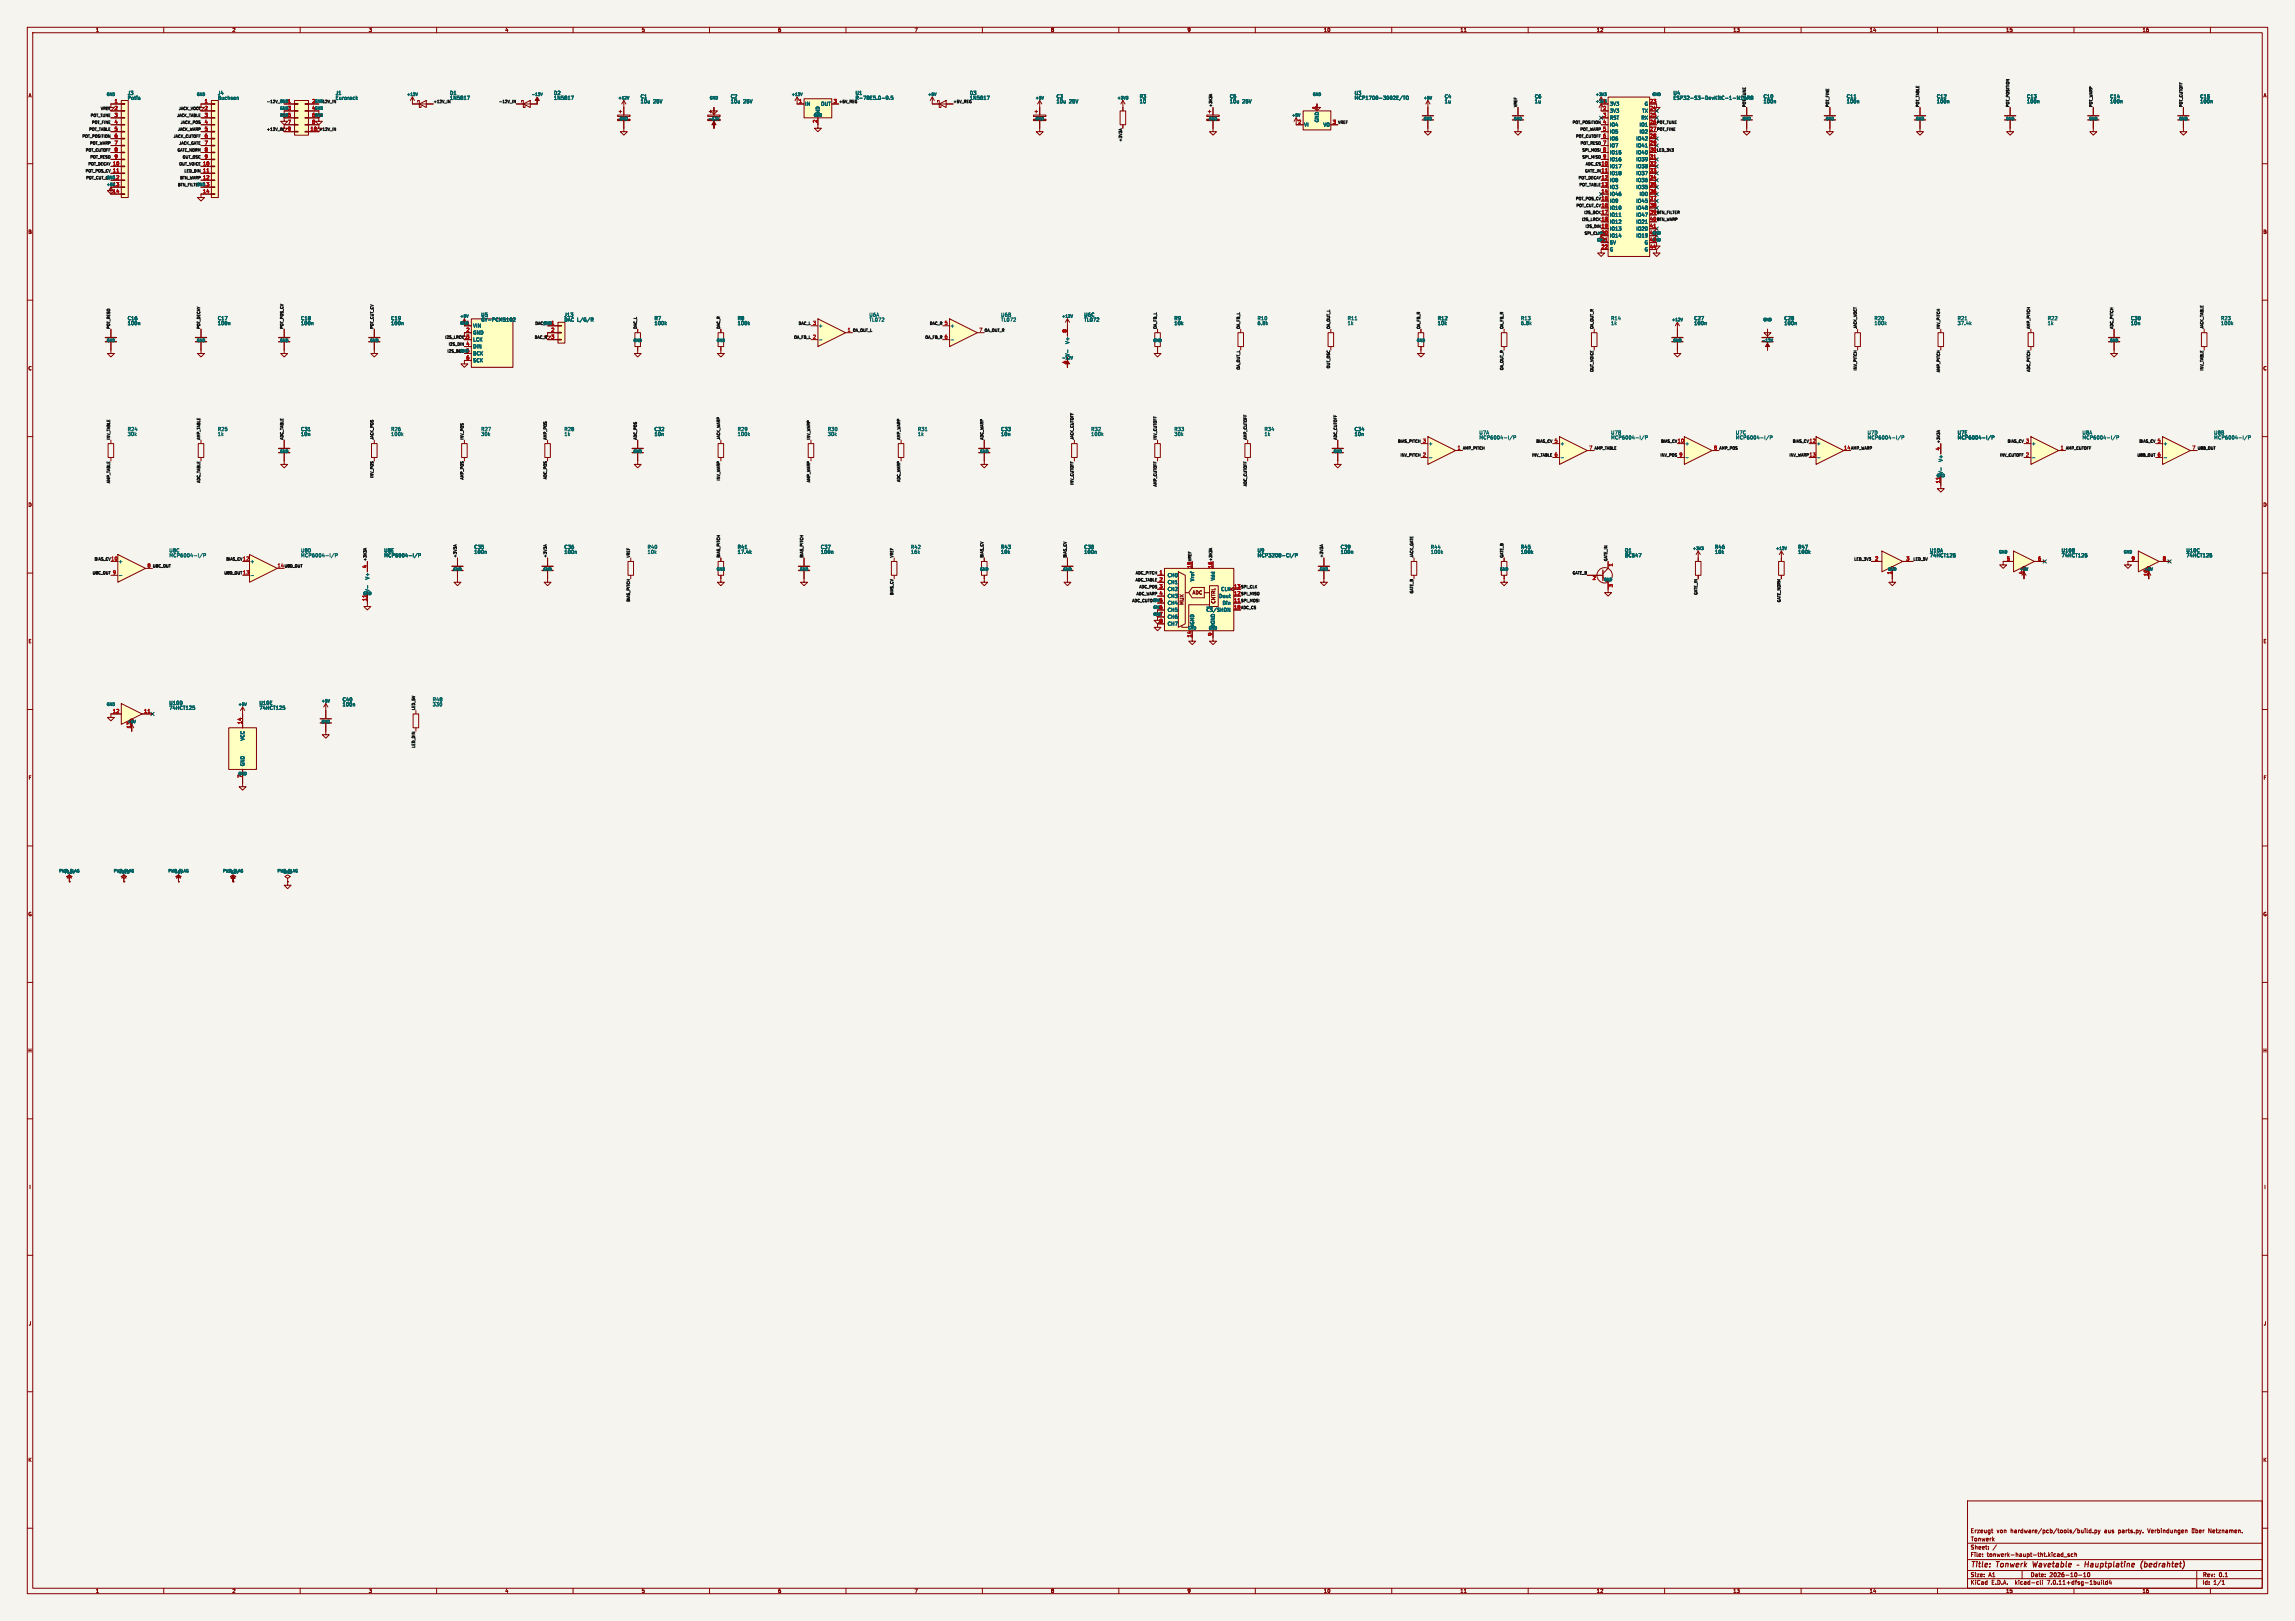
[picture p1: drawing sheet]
<svg xmlns="http://www.w3.org/2000/svg" width="841mm" height="594mm" viewBox="0 0 841 594" stroke-linecap="round" stroke-linejoin="round" font-family="sans-serif">
<defs><g id="words">
<g font-size="2.8" fill="#840000">
<text x="722" y="574.9">Title:</text>
<text x="731.7" y="574.9">Tonwerk</text>
<text x="745.8" y="574.9">Wavetable</text>
<text x="766.4" y="574.9">Hauptplatine</text>
<text x="787.7" y="574.9">(bedrahtet)</text>
</g>
<g font-size="2.1" fill="#840000">
<text x="722" y="562">Erzeugt</text>
<text x="731.7" y="562">von</text>
<text x="736.8" y="562">hardware/pcb/tools/build.py</text>
<text x="771.3" y="562">aus</text>
<text x="776.6" y="562">parts.py.</text>
<text x="787.5" y="562">Verbindungen</text>
<text x="810" y="562">Netznamen.</text>
<text x="722" y="568">Sheet:</text>
<text x="722" y="565.2">Tonwerk</text>
<text x="722" y="570.7">File:</text>
<text x="728.1" y="570.7">tonwerk-haupt-tht.kicad_sch</text>
<text x="722" y="580.9">KiCad</text>
<text x="722" y="578.1">Size:</text>
<text x="728.7" y="578.1">A1</text>
<text x="729.7" y="580.9">E.D.A.</text>
<text x="738.6" y="580.9">kicad-cli</text>
<text x="744" y="578.1">Date:</text>
<text x="750.5" y="580.9">7.0.11+dfsg-1build4</text>
<text x="751" y="578.1">2026-10-10</text>
<text x="807" y="578.3">Rev:</text>
<text x="807" y="580.9">Id:</text>
<text x="811.1" y="580.9">1/1</text>
<text x="813.4" y="578.3">0.1</text>
</g>
<g font-size="1.8" fill="#840000">
<text x="35" y="11.9">1</text>
<text x="85" y="11.9">2</text>
<text x="135" y="11.9">3</text>
<text x="185" y="11.9">4</text>
<text x="235" y="11.9">5</text>
<text x="285" y="11.9">6</text>
<text x="335" y="11.9">7</text>
<text x="385" y="11.9">8</text>
<text x="435" y="11.9">9</text>
<text x="485" y="11.9">10</text>
<text x="535" y="11.9">11</text>
<text x="585" y="11.9">12</text>
<text x="635" y="11.9">13</text>
<text x="685" y="11.9">14</text>
<text x="735" y="11.9">15</text>
<text x="785" y="11.9">16</text>
<text x="10.3" y="35.9">A</text>
<text x="829.3" y="35.9">A</text>
<text x="10.3" y="85.9">B</text>
<text x="829.2" y="85.9">B</text>
<text x="10.3" y="135.9">C</text>
<text x="829.2" y="135.9">C</text>
<text x="10.3" y="185.9">D</text>
<text x="829.2" y="185.9">D</text>
<text x="433.9" y="221.8" transform="rotate(-90 433.9 221.8)">MUX</text>
<text x="436.9" y="218">ADC</text>
<text x="445.5" y="221.4" transform="rotate(-90 445.5 221.4)">CNTRL</text>
<text x="10.3" y="235.9">E</text>
<text x="829.3" y="235.9">E</text>
<text x="10.3" y="285.9">F</text>
<text x="829.3" y="285.9">F</text>
<text x="10.3" y="335.9">G</text>
<text x="829.2" y="335.9">G</text>
<text x="10.2" y="385.9">H</text>
<text x="829.2" y="385.9">H</text>
<text x="10.6" y="435.9">I</text>
<text x="829.6" y="435.9">I</text>
<text x="10.4" y="485.9">J</text>
<text x="829.4" y="485.9">J</text>
<text x="10.3" y="535.9">K</text>
<text x="829.2" y="535.9">K</text>
<text x="35" y="583.9">1</text>
<text x="85" y="583.9">2</text>
<text x="135" y="583.9">3</text>
<text x="185" y="583.9">4</text>
<text x="235" y="583.9">5</text>
<text x="285" y="583.9">6</text>
<text x="335" y="583.9">7</text>
<text x="385" y="583.9">8</text>
<text x="435" y="583.9">9</text>
<text x="485" y="583.9">10</text>
<text x="535" y="583.9">11</text>
<text x="585" y="583.9">12</text>
<text x="635" y="583.9">13</text>
<text x="685" y="583.9">14</text>
<text x="735" y="583.9">15</text>
<text x="785" y="583.9">16</text>
</g>
<g font-size="1.8" fill="#006464">
<text x="46.6" y="35">J3</text>
<text x="79.7" y="35">J4</text>
<text x="122.8" y="35">J1</text>
<text x="164.8" y="35">D1</text>
<text x="202.9" y="35">D2</text>
<text x="313.3" y="35">U1</text>
<text x="355.3" y="35">D3</text>
<text x="496.2" y="35">U3</text>
<text x="613.1" y="35">U4</text>
<text x="46.6" y="36.8">Potis</text>
<text x="79.7" y="36.8">Buchsen</text>
<text x="122.8" y="36.8">Eurorack</text>
<text x="164.8" y="36.8">1N5817</text>
<text x="202.9" y="36.8">1N5817</text>
<text x="234.6" y="36.2">C1</text>
<text x="234.6" y="38">10u</text>
<text x="239.3" y="38">25V</text>
<text x="267.6" y="36.2">C2</text>
<text x="267.6" y="38">10u</text>
<text x="272.4" y="38">25V</text>
<text x="294.9" y="39">IN</text>
<text x="300.7" y="39">OUT</text>
<text x="313.3" y="36.8">R-78E5.0-0.5</text>
<text x="355.3" y="36.8">1N5817</text>
<text x="387" y="36.2">C3</text>
<text x="387" y="38">10u</text>
<text x="391.7" y="38">25V</text>
<text x="417.5" y="36.2">R3</text>
<text x="417.5" y="38">10</text>
<text x="450.5" y="36.2">C5</text>
<text x="450.5" y="38">10u</text>
<text x="455.2" y="38">25V</text>
<text x="496.2" y="36.8">MCP1700-3002E/TO</text>
<text x="529.2" y="36.2">C4</text>
<text x="529.2" y="38">1u</text>
<text x="562.3" y="36.2">C6</text>
<text x="562.3" y="38">1u</text>
<text x="589.8" y="39">3V3</text>
<text x="589.8" y="41.5">3V3</text>
<text x="601.6" y="41.5">TX</text>
<text x="602.5" y="39">G</text>
<text x="613.1" y="36.8">ESP32-S3-DevKitC-1-N16R8</text>
<text x="646.1" y="36.2">C10</text>
<text x="646.1" y="38">100n</text>
<text x="676.6" y="36.2">C11</text>
<text x="676.6" y="38">100n</text>
<text x="709.6" y="36.2">C12</text>
<text x="709.6" y="38">100n</text>
<text x="742.6" y="36.2">C13</text>
<text x="742.6" y="38">100n</text>
<text x="773.1" y="36.2">C14</text>
<text x="773.1" y="38">100n</text>
<text x="806.1" y="36.2">C15</text>
<text x="806.1" y="38">100n</text>
<text x="114.2" y="42.9">6</text>
<text x="300.6" y="42.9" transform="rotate(-90 300.6 42.9)">GND</text>
<text x="477.8" y="46.6">VI</text>
<text x="483.5" y="45" transform="rotate(-90 483.5 45)">GND</text>
<text x="484.8" y="46.6">VO</text>
<text x="589.8" y="44">RST</text>
<text x="589.8" y="46.6">IO4</text>
<text x="600.7" y="46.6">IO1</text>
<text x="601.3" y="44">RX</text>
<text x="589.8" y="49.1">IO5</text>
<text x="589.8" y="51.7">IO6</text>
<text x="599.5" y="51.7">IO42</text>
<text x="600.7" y="49.1">IO2</text>
<text x="589.8" y="54.2">IO7</text>
<text x="589.8" y="56.7">IO15</text>
<text x="589.8" y="59.3">IO16</text>
<text x="599.5" y="54.2">IO41</text>
<text x="599.5" y="56.7">IO40</text>
<text x="599.5" y="59.3">IO39</text>
<text x="41.2" y="65.8">12</text>
<text x="589.8" y="61.8">IO17</text>
<text x="589.8" y="64.4">IO18</text>
<text x="599.5" y="61.8">IO38</text>
<text x="599.5" y="64.4">IO37</text>
<text x="41.2" y="68.3">13</text>
<text x="74.3" y="68.3">13</text>
<text x="589.8" y="66.9">IO8</text>
<text x="589.8" y="69.4">IO3</text>
<text x="589.8" y="72">IO46</text>
<text x="599.5" y="66.9">IO36</text>
<text x="599.5" y="69.4">IO35</text>
<text x="600.7" y="72">IO0</text>
<text x="589.8" y="74.5">IO9</text>
<text x="589.8" y="77.1">IO10</text>
<text x="599.5" y="74.5">IO45</text>
<text x="599.5" y="77.1">IO48</text>
<text x="589.8" y="79.6">IO11</text>
<text x="589.8" y="82.1">IO12</text>
<text x="599.5" y="79.6">IO47</text>
<text x="599.5" y="82.1">IO21</text>
<text x="589.8" y="84.7">IO13</text>
<text x="589.8" y="87.2">IO14</text>
<text x="589.8" y="89.8">5V</text>
<text x="599.5" y="84.7">IO20</text>
<text x="599.5" y="87.2">IO19</text>
<text x="602.5" y="89.8">G</text>
<text x="604.5" y="86.1">42</text>
<text x="589.8" y="92.3">G</text>
<text x="602.5" y="92.3">G</text>
<text x="46.6" y="119.3">100n</text>
<text x="46.6" y="117.5">C16</text>
<text x="79.7" y="119.3">100n</text>
<text x="79.7" y="117.5">C17</text>
<text x="110.1" y="119.3">100n</text>
<text x="110.1" y="117.5">C18</text>
<text x="143.2" y="119.3">100n</text>
<text x="143.2" y="117.5">C19</text>
<text x="170.7" y="119.1">1</text>
<text x="176.2" y="116.2">U5</text>
<text x="176.2" y="118">GY-PCM5102</text>
<text x="201.9" y="119.1">1</text>
<text x="206.7" y="118">DAC L/G/R</text>
<text x="206.7" y="116.2">J13</text>
<text x="239.7" y="117.5">R7</text>
<text x="239.7" y="119.3">100k</text>
<text x="270.2" y="117.5">R8</text>
<text x="270.2" y="119.3">100k</text>
<text x="318.4" y="116.2">U6A</text>
<text x="318.4" y="118">TL072</text>
<text x="366.7" y="116.2">U6B</text>
<text x="366.7" y="118">TL072</text>
<text x="397.2" y="116.2">U6C</text>
<text x="397.2" y="118">TL072</text>
<text x="430.2" y="117.5">R9</text>
<text x="430.2" y="119.3">10k</text>
<text x="460.7" y="117.5">R10</text>
<text x="460.7" y="119.3">6.8k</text>
<text x="493.7" y="117.5">R11</text>
<text x="493.7" y="119.3">1k</text>
<text x="526.7" y="117.5">R12</text>
<text x="526.7" y="119.3">10k</text>
<text x="557.2" y="117.5">R13</text>
<text x="557.2" y="119.3">6.8k</text>
<text x="590.2" y="117.5">R14</text>
<text x="590.2" y="119.3">1k</text>
<text x="620.7" y="117.5">C27</text>
<text x="620.7" y="119.3">100n</text>
<text x="653.7" y="117.5">C28</text>
<text x="653.7" y="119.3">100n</text>
<text x="686.7" y="117.5">R20</text>
<text x="686.7" y="119.3">100k</text>
<text x="717.2" y="117.5">R21</text>
<text x="717.2" y="119.3">37.4k</text>
<text x="750.2" y="117.5">R22</text>
<text x="750.2" y="119.3">1k</text>
<text x="780.7" y="117.5">C30</text>
<text x="780.7" y="119.3">10n</text>
<text x="813.7" y="117.5">R23</text>
<text x="813.7" y="119.3">100k</text>
<text x="173.2" y="120.2">VIN</text>
<text x="173.2" y="122.8">GND</text>
<text x="173.2" y="125.3">LCK</text>
<text x="299.8" y="120.2">+</text>
<text x="348.1" y="120.2">+</text>
<text x="170.7" y="129.3">5</text>
<text x="173.2" y="127.9">DIN</text>
<text x="173.2" y="130.4">BCK</text>
<text x="392" y="130.7" transform="rotate(-90 392 130.7)">V-</text>
<text x="392" y="126.2" transform="rotate(-90 392 126.2)">V+</text>
<text x="173.2" y="132.9">SCK</text>
<text x="46.6" y="160">30k</text>
<text x="46.6" y="158.2">R24</text>
<text x="79.7" y="158.2">R25</text>
<text x="79.7" y="160">1k</text>
<text x="110.1" y="158.2">C31</text>
<text x="110.1" y="160">10n</text>
<text x="143.2" y="158.2">R26</text>
<text x="143.2" y="160">100k</text>
<text x="176.2" y="160">30k</text>
<text x="176.2" y="158.2">R27</text>
<text x="206.7" y="158.2">R28</text>
<text x="206.7" y="160">1k</text>
<text x="239.7" y="158.2">C32</text>
<text x="239.7" y="160">10n</text>
<text x="270.2" y="158.2">R29</text>
<text x="270.2" y="160">100k</text>
<text x="303.2" y="158.2">R30</text>
<text x="303.2" y="160">30k</text>
<text x="336.2" y="158.2">R31</text>
<text x="336.2" y="160">1k</text>
<text x="366.7" y="158.2">C33</text>
<text x="366.7" y="160">10n</text>
<text x="399.7" y="158.2">R32</text>
<text x="399.7" y="160">100k</text>
<text x="430.2" y="158.2">R33</text>
<text x="430.2" y="160">30k</text>
<text x="463.2" y="158.2">R34</text>
<text x="463.2" y="160">1k</text>
<text x="496.2" y="158.2">C34</text>
<text x="496.2" y="160">10n</text>
<text x="541.9" y="159.4">U7A</text>
<text x="541.9" y="161.2">MCP6004-I/P</text>
<text x="590.2" y="159.4">U7B</text>
<text x="590.2" y="161.2">MCP6004-I/P</text>
<text x="635.9" y="159.4">U7C</text>
<text x="635.9" y="161.2">MCP6004-I/P</text>
<text x="684.2" y="159.4">U7D</text>
<text x="684.2" y="161.2">MCP6004-I/P</text>
<text x="717.2" y="159.4">U7E</text>
<text x="717.2" y="161.2">MCP6004-I/P</text>
<text x="762.9" y="159.4">U8A</text>
<text x="762.9" y="161.2">MCP6004-I/P</text>
<text x="811.2" y="159.4">U8B</text>
<text x="811.2" y="161.2">MCP6004-I/P</text>
<text x="523.4" y="163.4">+</text>
<text x="571.6" y="163.4">+</text>
<text x="617.3" y="163.4">+</text>
<text x="665.6" y="163.4">+</text>
<text x="744.3" y="163.4">+</text>
<text x="792.6" y="163.4">+</text>
<text x="712.1" y="173.9" transform="rotate(-90 712.1 173.9)">V-</text>
<text x="712.1" y="169.4" transform="rotate(-90 712.1 169.4)">V+</text>
<text x="61.9" y="202.6">U8C</text>
<text x="110.1" y="202.6">U8D</text>
<text x="140.6" y="202.6">U8E</text>
<text x="173.6" y="203.1">100n</text>
<text x="173.6" y="201.3">C35</text>
<text x="206.7" y="203.1">100n</text>
<text x="206.7" y="201.3">C36</text>
<text x="237.1" y="203.1">10k</text>
<text x="237.1" y="201.3">R40</text>
<text x="270.2" y="201.3">R41</text>
<text x="270.2" y="203.1">17.4k</text>
<text x="300.6" y="201.3">C37</text>
<text x="300.6" y="203.1">100n</text>
<text x="333.7" y="201.3">R42</text>
<text x="333.7" y="203.1">16k</text>
<text x="366.7" y="201.3">R43</text>
<text x="366.7" y="203.1">10k</text>
<text x="397.2" y="201.3">C38</text>
<text x="397.2" y="203.1">100n</text>
<text x="460.7" y="202.6">U9</text>
<text x="491.1" y="201.3">C39</text>
<text x="491.1" y="203.1">100n</text>
<text x="524.2" y="201.3">R44</text>
<text x="524.2" y="203.1">100k</text>
<text x="557.2" y="201.3">R45</text>
<text x="557.2" y="203.1">100k</text>
<text x="595.3" y="202.6">Q1</text>
<text x="628.3" y="201.3">R46</text>
<text x="628.3" y="203.1">10k</text>
<text x="658.8" y="201.3">R47</text>
<text x="658.8" y="203.1">100k</text>
<text x="707" y="202.6">U10A</text>
<text x="755.3" y="202.6">U10B</text>
<text x="801" y="202.6">U10C</text>
<text x="43.3" y="206.6">+</text>
<text x="61.9" y="204.4">MCP6004-I/P</text>
<text x="91.6" y="206.6">+</text>
<text x="110.1" y="204.4">MCP6004-I/P</text>
<text x="140.6" y="204.4">MCP6004-I/P</text>
<text x="460.7" y="204.4">MCP3208-CI/P</text>
<text x="595.3" y="204.4">BC547</text>
<text x="707" y="204.4">74HCT125</text>
<text x="755.3" y="204.4">74HCT125</text>
<text x="801" y="204.4">74HCT125</text>
<text x="135.5" y="212.5" transform="rotate(-90 135.5 212.5)">V+</text>
<text x="427.7" y="211.7">CH0</text>
<text x="427.7" y="214.2">CH1</text>
<text x="437.7" y="213.2" transform="rotate(-90 437.7 213.2)">Vref</text>
<text x="445.4" y="212.9" transform="rotate(-90 445.4 212.9)">Vdd</text>
<text x="741.4" y="210.6" transform="rotate(-90 741.4 210.6)">4</text>
<text x="787.1" y="211.2" transform="rotate(-90 787.1 211.2)">10</text>
<text x="135.5" y="217" transform="rotate(-90 135.5 217)">V-</text>
<text x="427.7" y="216.8">CH2</text>
<text x="427.7" y="219.3">CH3</text>
<text x="427.7" y="221.8">CH4</text>
<text x="446.6" y="219.3">Dout</text>
<text x="447.3" y="216.8">CLK</text>
<text x="447.9" y="221.8">Din</text>
<text x="427.7" y="224.4">CH5</text>
<text x="427.7" y="226.9">CH6</text>
<text x="441.9" y="224.4">~{CS}/SHDN</text>
<text x="427.7" y="229.5">CH7</text>
<text x="437.7" y="230.1" transform="rotate(-90 437.7 230.1)">AGND</text>
<text x="445.4" y="230.1" transform="rotate(-90 445.4 230.1)">DGND</text>
<text x="125.4" y="257.2">C40</text>
<text x="158.4" y="257.2">R48</text>
<text x="61.9" y="258.5">U10D</text>
<text x="61.9" y="260.3">74HCT125</text>
<text x="94.9" y="258.5">U10E</text>
<text x="94.9" y="260.3">74HCT125</text>
<text x="125.4" y="259">100n</text>
<text x="158.4" y="259">330</text>
<text x="48" y="267.1" transform="rotate(-90 48 267.1)">13</text>
<text x="89.8" y="271.5" transform="rotate(-90 89.8 271.5)">VCC</text>
<text x="89.8" y="280.9" transform="rotate(-90 89.8 280.9)">GND</text>
<text x="88.6" y="285.2" transform="rotate(-90 88.6 285.2)">7</text>
</g>
<g font-size="1.8" fill="#a90000">
<text x="41.8" y="37.8">1</text>
<text x="41.8" y="40.4">2</text>
<text x="74.9" y="37.8">1</text>
<text x="74.9" y="40.4">2</text>
<text x="105.3" y="37.8">1</text>
<text x="105.3" y="40.4">3</text>
<text x="114.2" y="37.8">2</text>
<text x="114.2" y="40.4">4</text>
<text x="292.7" y="37.8">1</text>
<text x="305.4" y="37.8">3</text>
<text x="482.3" y="40.1" transform="rotate(-90 482.3 40.1)">1</text>
<text x="587.3" y="37.8">1</text>
<text x="587.3" y="40.4">2</text>
<text x="604.5" y="37.8">23</text>
<text x="604.5" y="40.4">24</text>
<text x="41.8" y="42.9">3</text>
<text x="41.8" y="45.5">4</text>
<text x="74.9" y="42.9">3</text>
<text x="74.9" y="45.5">4</text>
<text x="105.3" y="42.9">5</text>
<text x="105.3" y="45.5">7</text>
<text x="114.2" y="45.5">8</text>
<text x="299.5" y="45.2" transform="rotate(-90 299.5 45.2)">2</text>
<text x="475.5" y="45.5">2</text>
<text x="488.2" y="45.5">3</text>
<text x="587.3" y="42.9">3</text>
<text x="587.3" y="45.5">4</text>
<text x="604.5" y="42.9">25</text>
<text x="604.5" y="45.5">26</text>
<text x="41.8" y="48">5</text>
<text x="41.8" y="50.5">6</text>
<text x="41.8" y="53.1">7</text>
<text x="74.9" y="48">5</text>
<text x="74.9" y="50.5">6</text>
<text x="74.9" y="53.1">7</text>
<text x="105.3" y="48">9</text>
<text x="113.6" y="48">10</text>
<text x="587.3" y="48">5</text>
<text x="587.3" y="50.5">6</text>
<text x="587.3" y="53.1">7</text>
<text x="604.5" y="48">27</text>
<text x="604.5" y="50.5">28</text>
<text x="604.5" y="53.1">29</text>
<text x="41.8" y="55.6">8</text>
<text x="41.8" y="58.2">9</text>
<text x="74.9" y="55.6">8</text>
<text x="74.9" y="58.2">9</text>
<text x="587.3" y="55.6">8</text>
<text x="587.3" y="58.2">9</text>
<text x="604.5" y="55.6">30</text>
<text x="604.5" y="58.2">31</text>
<text x="41.2" y="60.7">10</text>
<text x="41.2" y="63.2">11</text>
<text x="74.3" y="60.7">10</text>
<text x="74.3" y="63.2">11</text>
<text x="74.3" y="65.8">12</text>
<text x="586.7" y="60.7">10</text>
<text x="586.7" y="63.2">11</text>
<text x="586.7" y="65.8">12</text>
<text x="604.5" y="60.7">32</text>
<text x="604.5" y="63.2">33</text>
<text x="604.5" y="65.8">34</text>
<text x="41.2" y="70.9">14</text>
<text x="74.3" y="70.9">14</text>
<text x="586.7" y="68.3">13</text>
<text x="586.7" y="70.9">14</text>
<text x="604.5" y="68.3">35</text>
<text x="604.5" y="70.9">36</text>
<text x="586.7" y="73.4">15</text>
<text x="586.7" y="75.9">16</text>
<text x="604.5" y="73.4">37</text>
<text x="604.5" y="75.9">38</text>
<text x="586.7" y="78.5">17</text>
<text x="586.7" y="81">18</text>
<text x="586.7" y="83.6">19</text>
<text x="604.5" y="78.5">39</text>
<text x="604.5" y="81">40</text>
<text x="604.5" y="83.6">41</text>
<text x="586.7" y="86.1">20</text>
<text x="586.7" y="88.6">21</text>
<text x="604.5" y="88.6">43</text>
<text x="586.7" y="91.2">22</text>
<text x="604.5" y="91.2">44</text>
<text x="297.7" y="119.1">3</text>
<text x="346" y="119.1">5</text>
<text x="170.7" y="121.7">2</text>
<text x="170.7" y="124.2">3</text>
<text x="201.9" y="121.7">2</text>
<text x="201.9" y="124.2">3</text>
<text x="297.7" y="124.2">2</text>
<text x="310.4" y="121.7">1</text>
<text x="346" y="124.2">6</text>
<text x="358.7" y="121.7">7</text>
<text x="390.9" y="122" transform="rotate(-90 390.9 122)">8</text>
<text x="170.7" y="126.7">4</text>
<text x="170.7" y="131.8">6</text>
<text x="390.9" y="133.4" transform="rotate(-90 390.9 133.4)">4</text>
<text x="521.3" y="167.4">2</text>
<text x="521.3" y="162.3">3</text>
<text x="534" y="164.8">1</text>
<text x="569.5" y="162.3">5</text>
<text x="569.5" y="167.4">6</text>
<text x="582.2" y="164.8">7</text>
<text x="614.6" y="162.3">10</text>
<text x="615.2" y="167.4">9</text>
<text x="627.9" y="164.8">8</text>
<text x="662.9" y="162.3">12</text>
<text x="675.6" y="164.8">14</text>
<text x="710.9" y="165.2" transform="rotate(-90 710.9 165.2)">4</text>
<text x="742.2" y="167.4">2</text>
<text x="742.2" y="162.3">3</text>
<text x="754.9" y="164.8">1</text>
<text x="790.5" y="162.3">5</text>
<text x="790.5" y="167.4">6</text>
<text x="803.2" y="164.8">7</text>
<text x="710.9" y="177.2" transform="rotate(-90 710.9 177.2)">11</text>
<text x="40.6" y="205.5">10</text>
<text x="53.9" y="208">8</text>
<text x="88.9" y="205.5">12</text>
<text x="101.6" y="208">14</text>
<text x="134.4" y="208.4" transform="rotate(-90 134.4 208.4)">4</text>
<text x="436.6" y="208.3" transform="rotate(-90 436.6 208.3)">15</text>
<text x="444.2" y="208.3" transform="rotate(-90 444.2 208.3)">16</text>
<text x="591.3" y="207.7" transform="rotate(-90 591.3 207.7)">1</text>
<text x="687" y="205.5">2</text>
<text x="698.4" y="205.5">3</text>
<text x="735.3" y="205.5">5</text>
<text x="746.7" y="205.5">6</text>
<text x="781" y="205.5">9</text>
<text x="792.4" y="205.5">8</text>
<text x="41.2" y="210.6">9</text>
<text x="424.7" y="210.6">1</text>
<text x="424.7" y="213.1">2</text>
<text x="424.7" y="215.6">3</text>
<text x="452.1" y="215.6">13</text>
<text x="583.5" y="212.8">2</text>
<text x="591.3" y="215.3" transform="rotate(-90 591.3 215.3)">3</text>
<text x="693.2" y="210.6" transform="rotate(-90 693.2 210.6)">1</text>
<text x="134.4" y="220.4" transform="rotate(-90 134.4 220.4)">11</text>
<text x="424.7" y="218.2">4</text>
<text x="424.7" y="220.7">5</text>
<text x="452.1" y="220.7">11</text>
<text x="452.1" y="218.2">12</text>
<text x="424.7" y="223.3">6</text>
<text x="424.7" y="225.8">7</text>
<text x="452.1" y="223.3">10</text>
<text x="424.7" y="228.3">8</text>
<text x="436.6" y="233.7" transform="rotate(-90 436.6 233.7)">14</text>
<text x="444.2" y="233.1" transform="rotate(-90 444.2 233.1)">9</text>
<text x="41.2" y="261.4">12</text>
<text x="52.7" y="261.4">11</text>
<text x="88.6" y="265.5" transform="rotate(-90 88.6 265.5)">14</text>
</g>
<g font-size="1.8" fill="#0f0f0f">
<text x="662.9" y="167.4">13</text>
<text x="88.9" y="210.6">13</text>
</g>
<g font-size="1.4" fill="#006464">
<text x="39" y="35.3">GND</text>
<text x="72" y="35.3">GND</text>
<text x="149" y="35.3">+12V</text>
<text x="194.7" y="35.3">-12V</text>
<text x="290" y="35.3">+12V</text>
<text x="340" y="35.3">+5V</text>
<text x="480.9" y="35.3">GND</text>
<text x="584.6" y="35.3">+3V3</text>
<text x="605.4" y="35.3">GND</text>
<text x="102.5" y="40.4">GND</text>
<text x="102.5" y="37.9">GND</text>
<text x="115.2" y="37.9">GND</text>
<text x="115.2" y="40.4">GND</text>
<text x="226.5" y="36.6">+12V</text>
<text x="260" y="36.6">GND</text>
<text x="379.3" y="36.6">+5V</text>
<text x="409.4" y="36.6">+3V3</text>
<text x="521.6" y="36.6">+5V</text>
<text x="584.6" y="37.9">+3V3</text>
<text x="639.8" y="39.4" transform="rotate(-90 639.8 39.4)">POT_TUNE</text>
<text x="102.5" y="42.9">GND</text>
<text x="115.2" y="42.9">GND</text>
<text x="226.9" y="44.2">GND</text>
<text x="259.5" y="44.2">-12V</text>
<text x="298.1" y="42.9">GND</text>
<text x="379.3" y="44.2">GND</text>
<text x="442.8" y="44.2">GND</text>
<text x="473.3" y="42.9">+5V</text>
<text x="521.6" y="44.2">GND</text>
<text x="554.6" y="44.2">GND</text>
<text x="638.4" y="44.2">GND</text>
<text x="668.9" y="44.2">GND</text>
<text x="701.9" y="44.2">GND</text>
<text x="734.9" y="44.2">GND</text>
<text x="765.4" y="44.2">GND</text>
<text x="798.4" y="44.2">GND</text>
<text x="39" y="65.8">GND</text>
<text x="39" y="68.3">+5V</text>
<text x="72" y="68.3">GND</text>
<text x="585.1" y="86.1">+5V</text>
<text x="585.1" y="88.7">GND</text>
<text x="605.4" y="86.1">GND</text>
<text x="605.4" y="88.7">GND</text>
<text x="168.5" y="119.1">GND</text>
<text x="168.5" y="116.6">+5V</text>
<text x="199" y="119.1">GND</text>
<text x="389" y="116.6">+12V</text>
<text x="612.6" y="117.9">+12V</text>
<text x="646" y="117.9">GND</text>
<text x="39" y="125.5">GND</text>
<text x="72" y="125.5">GND</text>
<text x="102.5" y="125.5">GND</text>
<text x="135.5" y="125.5">GND</text>
<text x="232" y="125.5">GND</text>
<text x="262.5" y="125.5">GND</text>
<text x="422.5" y="125.5">GND</text>
<text x="519" y="125.5">GND</text>
<text x="613" y="125.5">GND</text>
<text x="645.6" y="125.5">-12V</text>
<text x="773" y="125.5">GND</text>
<text x="168.5" y="129.3">GND</text>
<text x="389" y="131.8">-12V</text>
<text x="102.5" y="166.1">GND</text>
<text x="232" y="166.1">GND</text>
<text x="359" y="166.1">GND</text>
<text x="488.6" y="166.1">GND</text>
<text x="709.5" y="175">GND</text>
<text x="620.2" y="201.7">+3V3</text>
<text x="650.7" y="201.7">+12V</text>
<text x="732.4" y="203">GND</text>
<text x="778.1" y="203">GND</text>
<text x="166" y="209.3">GND</text>
<text x="199" y="209.3">GND</text>
<text x="262.5" y="209.3">GND</text>
<text x="293" y="209.3">GND</text>
<text x="359" y="209.3">GND</text>
<text x="389.5" y="209.3">GND</text>
<text x="483.5" y="209.3">GND</text>
<text x="549.5" y="209.3">GND</text>
<text x="691.8" y="209.3">GND</text>
<text x="740" y="209.3">+5V</text>
<text x="785.7" y="209.3">+5V</text>
<text x="587.6" y="213.1">GND</text>
<text x="133" y="218.2">GND</text>
<text x="422.5" y="220.7">GND</text>
<text x="422.5" y="223.3">GND</text>
<text x="422.5" y="225.8">GND</text>
<text x="435.2" y="230.9">GND</text>
<text x="442.8" y="230.9">GND</text>
<text x="117.7" y="257.6">+5V</text>
<text x="39" y="258.8">GND</text>
<text x="87.2" y="258.8">+5V</text>
<text x="46.6" y="265.2">+5V</text>
<text x="117.7" y="265.2">GND</text>
<text x="87.2" y="284.2">GND</text>
<text x="21.6" y="319.8">PWR_FLAG</text>
<text x="23.3" y="320.3">+12V</text>
<text x="41.6" y="319.8">PWR_FLAG</text>
<text x="43.3" y="320.3">+3V3</text>
<text x="61.6" y="319.8">PWR_FLAG</text>
<text x="63.7" y="320.3">+5V</text>
<text x="81.6" y="319.8">PWR_FLAG</text>
<text x="83.3" y="320.3">-12V</text>
<text x="101.6" y="319.8">PWR_FLAG</text>
<text x="103.7" y="320.3">GND</text>
</g>
<g font-size="1.4" fill="#0f0f0f">
<text x="36.8" y="40.4">VREF</text>
<text x="65.4" y="40.4">JACK_VOCT</text>
<text x="97.6" y="37.8">-12V_INGND</text>
<text x="116.8" y="37.8">-12V_IN</text>
<text x="158.7" y="37.8">+12V_IN</text>
<text x="182.7" y="37.8">-12V_IN</text>
<text x="307.3" y="37.8">+5V_REG</text>
<text x="349.2" y="37.8">+5V_REG</text>
<text x="444.2" y="39.4" transform="rotate(-90 444.2 39.4)">+3V3A</text>
<text x="556" y="39.4" transform="rotate(-90 556 39.4)">VREF</text>
<text x="670.3" y="39.4" transform="rotate(-90 670.3 39.4)">POT_FINE</text>
<text x="703.3" y="39.4" transform="rotate(-90 703.3 39.4)">POT_TABLE</text>
<text x="736.3" y="39.4" transform="rotate(-90 736.3 39.4)">POT_POSITION</text>
<text x="766.8" y="39.4" transform="rotate(-90 766.8 39.4)">POT_WARP</text>
<text x="799.8" y="39.4" transform="rotate(-90 799.8 39.4)">POT_CUTOFF</text>
<text x="32.5" y="48">POT_TABLE</text>
<text x="33" y="42.9">POT_TUNE</text>
<text x="33.5" y="45.4">POT_FINE</text>
<text x="64.7" y="42.9">JACK_TABLE</text>
<text x="65" y="48">JACK_WARP</text>
<text x="66" y="45.4">JACK_POS</text>
<text x="97.6" y="48">+12V_IN</text>
<text x="116.8" y="48">+12V_IN</text>
<text x="490.2" y="45.4">VREF</text>
<text x="576.1" y="45.4">POT_POSITION</text>
<text x="578.9" y="48">POT_WARP</text>
<text x="607.1" y="45.4">POT_TUNE</text>
<text x="607.1" y="48">POT_FINE</text>
<text x="30" y="50.5">POT_POSITION</text>
<text x="32.8" y="53.1">POT_WARP</text>
<text x="63.5" y="50.5">JACK_CUTOFF</text>
<text x="65.5" y="53.1">JACK_GATE</text>
<text x="411.2" y="52.1" transform="rotate(-90 411.2 52.1)">+3V3A</text>
<text x="577.3" y="50.5">POT_CUTOFF</text>
<text x="579" y="53.1">POT_RESO</text>
<text x="31.2" y="55.6">POT_CUTOFF</text>
<text x="32.9" y="58.1">POT_RESO</text>
<text x="64.9" y="55.6">GATE_NORM</text>
<text x="66.8" y="58.1">OUT_OSC</text>
<text x="579.7" y="55.6">SPI_MOSI</text>
<text x="579.7" y="58.1">SPI_MISO</text>
<text x="607.1" y="55.6">LED_3V3</text>
<text x="31.2" y="63.2">POT_POS_CV</text>
<text x="31.4" y="65.8">POT_CUT_CV</text>
<text x="32.2" y="60.7">POT_DECAY</text>
<text x="65.5" y="60.7">OUT_VOICE</text>
<text x="65.8" y="65.8">BTN_WARP</text>
<text x="67.4" y="63.2">LED_DIN</text>
<text x="578.3" y="65.8">POT_DECAY</text>
<text x="580.7" y="63.2">GATE_IN</text>
<text x="580.9" y="60.7">ADC_CS</text>
<text x="65" y="68.3">BTN_FILTER</text>
<text x="578.6" y="68.3">POT_TABLE</text>
<text x="577.3" y="73.4">POT_POS_CV</text>
<text x="577.5" y="75.9">POT_CUT_CV</text>
<text x="579.5" y="81">I2S_LRCK</text>
<text x="580.3" y="78.5">I2S_BCK</text>
<text x="580.8" y="83.5">I2S_DIN</text>
<text x="607.1" y="78.5">BTN_FILTER</text>
<text x="607.1" y="81">BTN_WARP</text>
<text x="580.5" y="86.1">SPI_CLK</text>
<text x="196" y="119.1">DAC_L</text>
<text x="292.5" y="119.1">DAC_L</text>
<text x="340.6" y="119.1">DAC_R</text>
<text x="40.4" y="120.6" transform="rotate(-90 40.4 120.6)">POT_RESO</text>
<text x="73.4" y="120.6" transform="rotate(-90 73.4 120.6)">POT_DECAY</text>
<text x="103.9" y="120.6" transform="rotate(-90 103.9 120.6)">POT_POS_CV</text>
<text x="136.9" y="120.6" transform="rotate(-90 136.9 120.6)">POT_CUT_CV</text>
<text x="163" y="124.2">I2S_LRCK</text>
<text x="195.8" y="124.2">DAC_R</text>
<text x="233.4" y="120.6" transform="rotate(-90 233.4 120.6)">DAC_L</text>
<text x="263.9" y="120.6" transform="rotate(-90 263.9 120.6)">DAC_R</text>
<text x="290.8" y="124.2">OA_FB_L</text>
<text x="312.4" y="121.6">OA_OUT_L</text>
<text x="338.9" y="124.2">OA_FB_R</text>
<text x="360.7" y="121.6">OA_OUT_R</text>
<text x="423.9" y="120.6" transform="rotate(-90 423.9 120.6)">OA_FB_L</text>
<text x="454.4" y="120.6" transform="rotate(-90 454.4 120.6)">OA_FB_L</text>
<text x="487.4" y="120.6" transform="rotate(-90 487.4 120.6)">OA_OUT_L</text>
<text x="520.4" y="120.6" transform="rotate(-90 520.4 120.6)">OA_FB_R</text>
<text x="550.9" y="120.6" transform="rotate(-90 550.9 120.6)">OA_FB_R</text>
<text x="583.9" y="120.6" transform="rotate(-90 583.9 120.6)">OA_OUT_R</text>
<text x="680.4" y="120.6" transform="rotate(-90 680.4 120.6)">JACK_VOCT</text>
<text x="710.9" y="120.6" transform="rotate(-90 710.9 120.6)">INV_PITCH</text>
<text x="743.9" y="120.6" transform="rotate(-90 743.9 120.6)">AMP_PITCH</text>
<text x="774.4" y="120.6" transform="rotate(-90 774.4 120.6)">ADC_PITCH</text>
<text x="807.4" y="120.6" transform="rotate(-90 807.4 120.6)">JACK_TABLE</text>
<text x="163.8" y="129.3">I2S_BCK</text>
<text x="164.3" y="126.7">I2S_DIN</text>
<text x="454.4" y="135.6" transform="rotate(-90 454.4 135.6)">OA_OUT_L</text>
<text x="487.4" y="135.1" transform="rotate(-90 487.4 135.1)">OUT_OSC</text>
<text x="550.9" y="135.8" transform="rotate(-90 550.9 135.8)">OA_OUT_R</text>
<text x="583.9" y="136.4" transform="rotate(-90 583.9 136.4)">OUT_VOICE</text>
<text x="680.4" y="136" transform="rotate(-90 680.4 136)">INV_PITCH</text>
<text x="710.9" y="136.6" transform="rotate(-90 710.9 136.6)">AMP_PITCH</text>
<text x="743.9" y="136.4" transform="rotate(-90 743.9 136.4)">ADC_PITCH</text>
<text x="807.4" y="136" transform="rotate(-90 807.4 136)">INV_TABLE</text>
<text x="40.4" y="161.3" transform="rotate(-90 40.4 161.3)">INV_TABLE</text>
<text x="73.4" y="161.3" transform="rotate(-90 73.4 161.3)">AMP_TABLE</text>
<text x="103.9" y="161.3" transform="rotate(-90 103.9 161.3)">ADC_TABLE</text>
<text x="136.9" y="161.3" transform="rotate(-90 136.9 161.3)">JACK_POS</text>
<text x="169.9" y="161.3" transform="rotate(-90 169.9 161.3)">INV_POS</text>
<text x="200.4" y="161.3" transform="rotate(-90 200.4 161.3)">AMP_POS</text>
<text x="233.4" y="161.3" transform="rotate(-90 233.4 161.3)">ADC_POS</text>
<text x="263.9" y="161.3" transform="rotate(-90 263.9 161.3)">JACK_WARP</text>
<text x="296.9" y="161.3" transform="rotate(-90 296.9 161.3)">INV_WARP</text>
<text x="329.9" y="161.3" transform="rotate(-90 329.9 161.3)">AMP_WARP</text>
<text x="360.4" y="161.3" transform="rotate(-90 360.4 161.3)">ADC_WARP</text>
<text x="393.4" y="161.3" transform="rotate(-90 393.4 161.3)">JACK_CUTOFF</text>
<text x="423.9" y="161.3" transform="rotate(-90 423.9 161.3)">INV_CUTOFF</text>
<text x="456.9" y="161.3" transform="rotate(-90 456.9 161.3)">AMP_CUTOFF</text>
<text x="489.9" y="161.3" transform="rotate(-90 489.9 161.3)">ADC_CUTOFF</text>
<text x="512.1" y="162.3">BIAS_PITCH</text>
<text x="513" y="167.4">INV_PITCH</text>
<text x="535.9" y="164.8">AMP_PITCH</text>
<text x="561.2" y="167.4">INV_TABLE</text>
<text x="562.8" y="162.3">BIAS_CV</text>
<text x="584.2" y="164.8">AMP_TABLE</text>
<text x="608.3" y="167.4">INV_POS</text>
<text x="608.5" y="162.3">BIAS_CV</text>
<text x="629.9" y="164.8">AMP_POS</text>
<text x="655.5" y="167.4">INV_WARP</text>
<text x="656.8" y="162.3">BIAS_CV</text>
<text x="678.2" y="164.8">AMP_WARP</text>
<text x="710.9" y="162.6" transform="rotate(-90 710.9 162.6)">+3V3A</text>
<text x="732.7" y="167.4">INV_CUTOFF</text>
<text x="735.5" y="162.3">BIAS_CV</text>
<text x="756.9" y="164.8">AMP_CUTOFF</text>
<text x="783.1" y="167.4">U8B_OUT</text>
<text x="783.8" y="162.3">BIAS_CV</text>
<text x="805.2" y="164.8">U8B_OUT</text>
<text x="40.4" y="177.3" transform="rotate(-90 40.4 177.3)">AMP_TABLE</text>
<text x="73.4" y="177.1" transform="rotate(-90 73.4 177.1)">ADC_TABLE</text>
<text x="136.9" y="175.3" transform="rotate(-90 136.9 175.3)">INV_POS</text>
<text x="169.9" y="175.9" transform="rotate(-90 169.9 175.9)">AMP_POS</text>
<text x="200.4" y="175.8" transform="rotate(-90 200.4 175.8)">ADC_POS</text>
<text x="263.9" y="176.3" transform="rotate(-90 263.9 176.3)">INV_WARP</text>
<text x="296.9" y="176.9" transform="rotate(-90 296.9 176.9)">AMP_WARP</text>
<text x="329.9" y="176.8" transform="rotate(-90 329.9 176.8)">ADC_WARP</text>
<text x="393.4" y="177.9" transform="rotate(-90 393.4 177.9)">INV_CUTOFF</text>
<text x="423.9" y="178.5" transform="rotate(-90 423.9 178.5)">AMP_CUTOFF</text>
<text x="456.9" y="178.4" transform="rotate(-90 456.9 178.4)">ADC_CUTOFF</text>
<text x="34.5" y="205.5">BIAS_CV</text>
<text x="55.9" y="208">U8C_OUT</text>
<text x="82.7" y="205.5">BIAS_CV</text>
<text x="104.1" y="208">U8D_OUT</text>
<text x="134.3" y="205.7" transform="rotate(-90 134.3 205.7)">+3V3A</text>
<text x="167.4" y="204.5" transform="rotate(-90 167.4 204.5)">+3V3A</text>
<text x="200.4" y="204.5" transform="rotate(-90 200.4 204.5)">+3V3A</text>
<text x="230.9" y="204.5" transform="rotate(-90 230.9 204.5)">VREF</text>
<text x="263.9" y="204.5" transform="rotate(-90 263.9 204.5)">BIAS_PITCH</text>
<text x="294.4" y="204.5" transform="rotate(-90 294.4 204.5)">BIAS_PITCH</text>
<text x="327.4" y="204.5" transform="rotate(-90 327.4 204.5)">VREF</text>
<text x="360.4" y="204.5" transform="rotate(-90 360.4 204.5)">BIAS_CV</text>
<text x="390.9" y="204.5" transform="rotate(-90 390.9 204.5)">BIAS_CV</text>
<text x="436.6" y="205.7" transform="rotate(-90 436.6 205.7)">VREF</text>
<text x="444.2" y="205.7" transform="rotate(-90 444.2 205.7)">+3V3A</text>
<text x="484.9" y="204.5" transform="rotate(-90 484.9 204.5)">+3V3A</text>
<text x="517.9" y="204.5" transform="rotate(-90 517.9 204.5)">JACK_GATE</text>
<text x="550.9" y="204.5" transform="rotate(-90 550.9 204.5)">GATE_B</text>
<text x="589" y="205.7" transform="rotate(-90 589 205.7)">GATE_IN</text>
<text x="679.3" y="205.5">LED_3V3</text>
<text x="701" y="205.5">LED_5V</text>
<text x="33.8" y="210.5">U8C_OUT</text>
<text x="82" y="210.5">U8D_OUT</text>
<text x="416" y="213.1">ADC_TABLE</text>
<text x="416" y="210.5">ADC_PITCH</text>
<text x="417.3" y="215.6">ADC_POS</text>
<text x="454.7" y="215.6">SPI_CLK</text>
<text x="576.1" y="210.5">GATE_B</text>
<text x="230.9" y="220.7" transform="rotate(-90 230.9 220.7)">BIAS_PITCH</text>
<text x="327.4" y="218.3" transform="rotate(-90 327.4 218.3)">BIAS_CV</text>
<text x="414.7" y="220.7">ADC_CUTOFF</text>
<text x="416.3" y="218.2">ADC_WARP</text>
<text x="454.7" y="218.2">SPI_MISO</text>
<text x="454.7" y="220.7">SPI_MOSI</text>
<text x="517.9" y="217.6" transform="rotate(-90 517.9 217.6)">GATE_B</text>
<text x="622" y="218.2" transform="rotate(-90 622 218.2)">GATE_IN</text>
<text x="652.5" y="220.9" transform="rotate(-90 652.5 220.9)">GATE_NORM</text>
<text x="454.7" y="223.2">ADC_CS</text>
<text x="152.1" y="260.3" transform="rotate(-90 152.1 260.3)">LED_5V</text>
<text x="152.1" y="274.2" transform="rotate(-90 152.1 274.2)">LED_DIN</text>
</g>
</g></defs>
<path d="M0 0h841v594h-841z" fill="#f5f4ef" stroke="#f5f4ef" stroke-width=".37"/>
<g fill="none" stroke="#840000" stroke-width=".37">
<path d="M10 10h821v574h-821zM12 12h817v570h-817zM60 10v2M110 10v2M160 10v2M210 10v2M260 10v2M310 10v2M360 10v2M410 10v2M460 10v2M510 10v2"/>
<path d="M536.6 11.6h.7M560 10v2M610 10v2M660 10v2M710 10v2M760 10v2M810 10v2M10 60h2M829 60h2M10 110h2M829 110h2M10 160h2"/>
<path d="M829 160h2M10 210h2M742.4 210.8l-.7-1.3v2.6M829 210h2M10 260h2M829 260h2M10 310h2M829 310h2M45.4 320.6l-.8 1.3M45.4 320.6v2.5M45.4 320.6l.8 1.3M65.4 320.6l-.8 1.3"/>
<path d="M65.4 320.6v2.5M65.4 320.6l.8 1.3M85.4 321.9l1-.7-1-.6-1 .6 1 .7v1.2M85.4 323.1h.1M105.4 323.1v1.3h1.3l-1.3 1.3-1.3-1.3h1.3M105.4 321.9l1-.7-1-.6-1 .6 1 .7v1.2M105.4 323.1h.1M10 360h2M829 360h2M10 410h2M829 410h2M10 460h2"/>
<path d="M829 460h2M10 510h2M829 510h2M10 560h2M721 550h108v32h-108zM829 560h2M721 578.5h108M721 575.5h108M721 571.5h108M721 565.5h108M726.5 570.2h.1M726.5 570.2v.1"/>
<path d="M726.5 569.5v.1M728.7 567.5v.2M728.7 566.8v.1M729.7 560.7h.6M730 560.2v1.3l.3 .2M731.6 566.1l-1.3 1.9M741 575.5v3M746.6 579.6l.4 .1M747.7 579.1l.2 1.5M748.5 579.1v.1M748.5 579.6v1M755.3 570.2l.1 .1"/>
<path d="M755.4 570.3h.5M755.9 568.9v1.5M755.9 569.5h-.6v.7M756.3 570.5h1.2M757.7 569.7l.7 .4-.2 .3-.5-.1M757.7 569.6v.1M758.3 569.5l-.6 .1M759.7 569.5l-.5-.1-.2 .3 .1 .6h.6M760.3 569.5h.6l.1 .9M760.3 568.9v1.5M761.7 577.2h1.2M763.4 561.5l-.6 .1"/>
<path d="M763.4 560.7v1M763.5 577.8h.9M763.5 576.7l.5-.4v1.5M764.1 560.3h.1M764.1 560.7v1M764.2 560.3h-.1M764.8 560.2l.2 1.5M765.2 576.4l.1-.1a.73 .73 0 0 1 .5 .8 .73 .73 0 0 1-.6 .6l-.2-.5zM766.2 560.8l-.4-.1-.3 .3 .2 .6h.5M766.2 560.2v1.5M767 561.5v.2M767.7 560.8l.4-.1 .3 .3-.2 .6h-.5"/>
<path d="M767.7 560.7v1.5M768.9 560.7l.3 1M769.2 561.7l-.3 .5M769.6 560.7l-.4 1M770.1 579.1v.1M770.1 579.6v1M770.8 579.1l.2 1.5M772.2 579.7l-.4-.1-.3 .3 .2 .6h.5M772.2 579.1v1.5M773.2 579l-.3 1.1h.9M773.6 579.6v1M785.3 561.5v.2"/>
<path d="M801 560.7l.5 .2v.8M803.3 560.7l.1 .9 .6-.1M803.3 560.3h.1M803.4 560.3h.1M804 560.3h.1M804 560.7v1M804.7 560.8h.6v.7M804.7 561.6h.5M804.7 560.2v1.5M805 575.5v6.5M805.3 561.5l-.1 .1M805.9 561.2l.8-.2-.1-.2-.7 .1 .1 .7h.6"/>
<path d="M807.3 560.7v1M807.7 560.7l-.4 .3M809.4 561.7v-1.5l.8 1.5M814.3 579.5l.4-.4v1.5M60 582v2M110 582v2M160 582v2M210 582v2M260 582v2M310 582v2M360 582v2M410 582v2"/>
<path d="M460 582v2M510 582v2M536.6 583.6h.7M560 582v2M610 582v2M660 582v2M710 582v2M747 580.5l-.4 .1M760 582v2M810 582v2M814.3 580.6h.9"/>
</g>
<path d="M745 572.2l.2 2 .6-1.4M761.1 573.5h.8M764.1 573.2h1.1M764.2 572.2l-.2 2M765.4 572.2l-.3 2M785.3 571.9a2.36 2.36 0 0 0-.4 3.1M785.9 573l.6-.1 .3 .4-.3 .8h-.7M786 572.2l-.2 2" fill="none" stroke="#840000" stroke-width=".4"/>
<path d="M743.1 208l-.3 1" fill="none" stroke="#006464" stroke-width=".37"/>
<path d="M783.6 201.9l7.6 3.8-7.6 3.8z" fill="#ffffc2"/>
<g fill="none" stroke="#840000" stroke-width=".37">
<path d="M779.8 205.7h3.8M783.6 201.9l7.6 3.8-7.6 3.8zM787.4 208.9v3.2M787.4 209.5l.8 1.3M791.2 205.7h3.8"/>
<circle cx="787.4" cy="208.3" r=".63"/>
</g>
<path d="M788.8 208l-.3 1M809.8 202.8h.6M810 203.3l.5 .3-.1 .5h-.4" fill="none" stroke="#006464" stroke-width=".37"/>
<path d="M792.5 160l10.1 5.1-10.1 5.1z" fill="#ffffc2"/>
<path d="M789.9 162.6h2.6M789.9 167.6h2.6M792.5 160l10.1 5.1-10.1 5.1zM802.6 165.1h2.6M779.8 205.7v1.3h1.2l-1.2 1.3-1.3-1.3h1.3M88.9 259.1l-.8 1.2M88.9 259.1v7.6M88.9 259.1l.8 1.2M83.8 266.7h10.2v15.2h-10.2zM88.9 281.9v6.4h1.3l-1.3 1.3-1.3-1.3h1.3M45.4 321.9l1-.7-1-.6-1 .6 1 .7v1.2M45.4 323.1h.1" fill="none" stroke="#840000" stroke-width=".37"/>
<path d="M823.5 159.6l-1.1 1.6M793 167.7h1M823.9 160.3h.6l.1-.5-.7-.1v1.2M90.3 257.6l-.3 1M103.7 258.7h.6M103.8 259.2l.6 .3-.1 .4-.5 .1" fill="none" stroke="#006464" stroke-width=".37"/>
<path d="M83.8 266.7h10.2v15.2h-10.2z" fill="#ffffc2" stroke="#ffffc2" stroke-width=".37"/>
<path d="M85.4 320.6l.8 1.3h-.8v1.2v-1.2h-.8z" fill="#840000" stroke="#840000" stroke-width=".37"/>
<path d="M665.5 160l10.1 5.1-10.1 5.1z" fill="#ffffc2"/>
<path d="M662.9 162.6h2.6M662.9 167.6h2.6M665.5 160l10.1 5.1-10.1 5.1zM675.6 165.1h2.6M711.2 174v5.1h1.3l-1.3 1.2-1.3-1.2h1.3M711.2 162.6v3.8M119.4 268v1.2h1.2l-1.2 1.3-1.3-1.3h1.3" fill="none" stroke="#840000" stroke-width=".37"/>
<path d="M696.5 159.6l-1.1 1.6M729.5 159.6l-1.1 1.6M666 167.7h1M696.9 160.3h.6l.1-.5-.7-.1v1.2M711.3 171.4v1M730 160.3h.6v-.5l-.6-.1v1.2" fill="none" stroke="#006464" stroke-width=".37"/>
<path d="M710.8 174.9v.8" fill="none" stroke="#a90000" stroke-width=".37"/>
<path d="M744.2 160l10.2 5.1-10.2 5.1z" fill="#ffffc2"/>
<g fill="none" stroke="#840000" stroke-width=".37">
<path d="M453.6 121.9h2.1v5.1h-2.1zM454.7 120.6v1.3M454.7 127v1.3M550.2 121.9h2v5.1h-2zM551.2 120.6v1.3M551.2 127v1.3M583.2 121.9h2v5.1h-2zM584.2 120.6v1.3M584.2 127v1.3M104.1 166.1v4.1h1.3l-1.3 1.2-1.2-1.2h1.2M104.1 161.3v2.8M136.1 162.6h2.1v5h-2.1z"/>
<path d="M137.2 161.3v1.3M137.2 167.6v1.3M456.2 162.6h2v5h-2zM457.2 161.3v1.3M457.2 167.6v1.3M741.7 167.6h2.5M741.7 162.6h2.5M744.2 160l10.2 5.1-10.2 5.1zM754.4 165.1h2.5M622.3 201.9l-.8 1.3M622.3 201.9v2.6M622.3 201.9l.8 1.3"/>
<path d="M424.2 226.1v1.2h1.2l-1.2 1.3-1.3-1.3h1.3M424.2 223.5v1.3h1.2l-1.2 1.3-1.3-1.3h1.3M424.2 228.6v1.3h1.2l-1.2 1.2-1.3-1.2h1.3M119.4 257.8l-.8 1.3M119.4 257.8v5.3M119.4 257.8l.7 1.3M40.6 261.6v1.3h1.3l-1.3 1.3-1.2-1.3h1.2M49 266.7l-.7-1.3v2.6M119.4 265.2v2.8M151.4 261.6h2v5.1h-2zM152.4 260.3v1.3M152.4 266.7v1.3"/>
</g>
<g fill="none" stroke="#006464" stroke-width=".37">
<path d="M113 157.9h.7M147.3 159.2l.4 .5M147.7 158.8l-.5 .5M775.2 159.6l-1 1.6M776.3 159.7h-.6v1.2M776.3 159.7v.1M776.3 159.8v.4M744.7 167.7h1M776.3 160.3h-.6M776.3 160.2v.1M623.5 200.4h.6l-.3 .4 .3 .1v.4M624 201.4h-.4"/>
<path d="M624.1 201.3l-.1 .1M120.8 256.3l-.3 1M129.8 257.9l.2 .8M49.7 263.9l-.3 1"/>
</g>
<path d="M102.1 165.9h4.1M102.1 164.3h4.1M117.3 264.9h4.1M117.3 263.4h4.1" fill="none" stroke="#840000" stroke-width=".51"/>
<path d="M44.4 257.8l7.7 3.8-7.7 3.8z" fill="#ffffc2"/>
<g fill="none" stroke="#840000" stroke-width=".37">
<path d="M44.4 257.8l7.7 3.8-7.7 3.8zM40.6 261.6h3.8M48.3 264.8v3.2M52.1 261.6h3.8"/>
<circle cx="48.3" cy="264.2" r=".63"/>
</g>
<path d="M54.2 261.2h.7" fill="none" stroke="#a90000" stroke-width=".37"/>
<path d="M70.7 258.7h.6M70.8 259.2l.5 .1v.6M71.2 259.9l-.4 .1M71.3 259.9h-.1" fill="none" stroke="#006464" stroke-width=".37"/>
<path d="M571.5 160l10.2 5.1-10.2 5.1z" fill="#ffffc2"/>
<path d="M569 162.6h2.5M569 167.6h2.5M571.5 160l10.2 5.1-10.2 5.1zM581.7 165.1h2.5" fill="none" stroke="#840000" stroke-width=".37"/>
<path d="M602.5 159.6l-1.1 1.6M572 167.7h1M603 160.3h.6v-.5l-.6-.1v1.2" fill="none" stroke="#006464" stroke-width=".37"/>
<path d="M43.2 203.2l10.1 5.1-10.1 5.1z" fill="#ffffc2"/>
<path d="M40.6 205.7h2.6M40.6 210.8h2.6M43.2 203.2l10.1 5.1-10.1 5.1zM53.3 208.3h2.6M134.6 217.2v5h1.3l-1.3 1.3-1.3-1.3h1.3M134.6 205.7v3.8" fill="none" stroke="#840000" stroke-width=".37"/>
<path d="M43.7 210.9h1M74.2 202.8l-1.1 1.6M74.6 203.5h.6l.1-.5-.7-.2v1.3M134.7 214.6v1M152.9 202.8l-1 1.6M153.4 203.5h.6v-.5l-.6-.2v1.3" fill="none" stroke="#006464" stroke-width=".37"/>
<path d="M134.2 218.1v.7" fill="none" stroke="#a90000" stroke-width=".37"/>
<path d="M617.2 160l10.2 5.1-10.2 5.1z" fill="#ffffc2"/>
<path d="M614.7 162.6h2.5M614.7 167.6h2.5M617.2 160l10.2 5.1-10.2 5.1zM627.4 165.1h2.5M391.2 204.5v2.8M391.2 209.3v2.8" fill="none" stroke="#840000" stroke-width=".37"/>
<path d="M648.2 159.6l-1 1.6M617.7 167.7h1M648.7 160.3h.6v-.5l-.6-.1v1.2M401.6 202l.1 .8" fill="none" stroke="#006464" stroke-width=".37"/>
<path d="M389.1 209h4.1M389.1 207.5h4.1" fill="none" stroke="#840000" stroke-width=".51"/>
<path d="M91.4 203.2l10.2 5.1-10.2 5.1z" fill="#ffffc2"/>
<g fill="none" stroke="#840000" stroke-width=".37">
<path d="M88.9 205.7h2.5M88.9 210.8h2.5M91.4 203.2l10.2 5.1-10.2 5.1zM101.6 208.3h2.5M581.7 210.8h5.7M587.4 211.5l1.9 1.9v3.8h1.2l-1.2 1.2-1.3-1.2h1.3M589.3 205.7v2.6l-1.9 1.9M621.3 205.7h2v5.1h-2zM622.3 204.5v1.2M622.3 210.8v1.3M651.8 205.7h2v5.1h-2zM652.8 201.9v3.8"/>
<path d="M652.8 210.8v1.3M652.8 201.9l-.8 1.3M652.8 201.9l.7 1.3M25.4 321.9l1-.7-1-.6-1 .6 1 .7v1.2M25.4 323.1h.1M65.4 321.9l1-.7-1-.6-1 .6 1 .7v1.2M65.4 323.1h.1"/>
<circle cx="588" cy="210.8" r="2.82"/>
</g>
<path d="M92 210.9h.9M122.5 202.8l-1.1 1.6M122.9 203.5h.6l.1-.5-.7-.2v1.3M600.5 202.8h.9l-.6 1.3M654.7 200.4l-.3 1M662.9 202.4l.4 .4M663.3 202l-.5 .5" fill="none" stroke="#006464" stroke-width=".37"/>
<path d="M587.4 208.9v3.8" fill="none" stroke="#840000" stroke-width=".51"/>
<path d="M689.6 201.9l7.6 3.8-7.6 3.8z" fill="#ffffc2"/>
<g fill="none" stroke="#840000" stroke-width=".37">
<path d="M685.8 205.7h3.8M689.6 201.9l7.6 3.8-7.6 3.8zM693.4 208.9v4.5h1.3l-1.3 1.2-1.3-1.2h1.3M697.2 205.7h3.8M25.4 320.6l-.8 1.3M25.4 320.6v2.5M25.4 320.6l.8 1.3"/>
<circle cx="693.4" cy="208.3" r=".63"/>
</g>
<path d="M715.9 202.8h.6M716 203.3l.5 .3-.1 .5h-.4" fill="none" stroke="#006464" stroke-width=".37"/>
<path d="M737.9 201.9l7.6 3.8-7.6 3.8z" fill="#ffffc2"/>
<g fill="none" stroke="#840000" stroke-width=".37">
<path d="M40.6 38.1h3.8M44.4 38h1.3v.2h-1.3zM44.4 36.8h2.6v35.6h-2.6zM40.6 40.6h3.8M40.6 43.2h3.8M40.6 45.7h3.8M40.6 48.3h3.8M40.6 50.8h3.8M40.6 53.3h3.8M40.6 55.9h3.8M40.6 58.4h3.8M44.4 58.3h1.3v.2h-1.3z"/>
<path d="M44.4 55.8h1.3v.2h-1.3zM44.4 53.2h1.3v.3h-1.3zM44.4 50.7h1.3v.2h-1.3zM44.4 48.1h1.3v.3h-1.3zM44.4 45.6h1.3v.2h-1.3zM44.4 43.1h1.3v.2h-1.3zM44.4 40.5h1.3v.3h-1.3zM40.6 61h3.8M40.6 63.5h3.8M40.6 66h3.8M40.6 68.6h3.8M40.6 71.1h3.8"/>
<path d="M44.4 71h1.3v.2h-1.3zM44.4 68.5h1.3v.2h-1.3zM44.4 65.9h1.3v.3h-1.3zM44.4 63.4h1.3v.2h-1.3zM44.4 60.8h1.3v.3h-1.3zM391.2 116.8l-.8 1.3M391.2 116.8v2.6M391.2 116.8l.7 1.3M263.1 121.9h2.1v5.1h-2.1zM264.2 127v2.5h1.2l-1.2 1.3-1.3-1.3h1.3M264.2 120.6v1.3M263.1 162.6h2.1v5h-2.1z"/>
<path d="M264.2 161.3v1.3M264.2 167.6v1.3M296.2 162.6h2v5h-2zM297.2 161.3v1.3M297.2 167.6v1.3M360.7 166.1v4.1h1.2l-1.2 1.2-1.3-1.2h1.3M360.7 161.3v2.8M230.1 205.7h2.1v5.1h-2.1zM231.1 204.5v1.2M231.1 210.8v1.3M263.1 205.7h2.1v5.1h-2.1zM264.2 210.8v2.6h1.2l-1.2 1.2-1.3-1.2h1.3"/>
<path d="M264.2 204.5v1.2M294.6 212.1v1.3h1.3l-1.3 1.2-1.2-1.2h1.2M326.6 205.7h2.1v5.1h-2.1zM327.7 204.5v1.2M327.7 210.8v1.3M359.7 205.7h2v5.1h-2zM360.7 210.8v2.6h1.2l-1.2 1.2-1.3-1.2h1.3M360.7 204.5v1.2M391.2 212.1v1.3h1.2l-1.2 1.2-1.3-1.2h1.3M737.9 201.9l7.6 3.8-7.6 3.8zM737.9 205.7h-3.8v1.3h1.2l-1.2 1.3-1.3-1.3h1.3M741.7 208.9v3.2"/>
<path d="M745.5 205.7h3.8"/>
<circle cx="741.7" cy="208.3" r=".63"/>
</g>
<g fill="none" stroke="#006464" stroke-width=".37">
<path d="M51.1 36.1l.2 .1M51.1 35.6l.1 .1M51.3 36.3l-.2 .2M51.3 36.2v.1M274.3 118.5l.4 .5M274.7 118.2l-.5 .5M393.1 115.3l-.4 1M392.4 130.6l.3 1 .4-1M274.3 159.2l.4 .5M274.7 158.8l-.5 .5M273 201h.7M274.9 202.4l.4 .4"/>
<path d="M275.3 202l-.5 .5M764.1 202.8h.6M764.2 203.3l.5 .2v.5M764.7 204.1h-.5M764.7 204v.1"/>
</g>
<path d="M391.2 132.1l.7 1.2h-.7v1.3v-1.3h-.8z" fill="#840000" stroke="#840000" stroke-width=".37"/>
<path d="M44.4 36.8h2.6v35.6h-2.6z" fill="#ffffc2" stroke="#ffffc2" stroke-width=".37"/>
<path d="M42.8 63.1h.7" fill="none" stroke="#a90000" stroke-width=".37"/>
<path d="M358.6 165.9h4.1M358.6 164.3h4.1" fill="none" stroke="#840000" stroke-width=".51"/>
<path d="M348 116.8l10.1 5.1-10.1 5.1z" fill="#ffffc2"/>
<g fill="none" stroke="#840000" stroke-width=".37">
<path d="M292.1 35.6v2.5h2.5M292.1 35.6l-.8 1.2M292.1 35.6l.8 1.2M294.6 36.2h10.2v7h-10.2zM304.8 38.1h2.5M341.6 35.6v2.5h7.6M341.6 35.6l-.7 1.2M341.6 35.6l.8 1.2M343.5 37.5v-.7h.7v2.6h.6v-.7M344.2 38.1l2.5-1.3v2.6zM381 36.8l-.8 1.3M381 36.8v5.4"/>
<path d="M381 36.8l.8 1.3M299.7 43.2v3.8h1.3l-1.3 1.3-1.3-1.3h1.3M378.7 42.2h4.6v.5h-4.6zM379.2 40.9h1M379.7 40.4v1M381 44.2v4.1h1.3l-1.3 1.2-1.3-1.2h1.3M345.4 119.4h2.6M348 116.8l10.1 5.1-10.1 5.1zM345.4 124.5h2.6M358.1 121.9h2.6M329.2 162.6h2v5h-2zM330.2 161.3v1.3"/>
<path d="M330.2 167.6v1.3"/>
</g>
<path d="M294 34.1l-.3 1M324.8 35.3l.2-.1a.58 .58 0 0 1 .5 .7 .58 .58 0 0 1-.7 .5zM325.9 36.4l.1 .1M325.9 36.4h.1M327.2 35.2h-.6l-.1 .6h.6l.1 .6h-.7M343.1 34.1l-.4 1M361.7 35.2h.9l-.6 1.3M382.4 35.3l-.3 1M348.5 124.6h1M339 157.9h.8" fill="none" stroke="#006464" stroke-width=".37"/>
<path d="M294.6 36.2h10.2v7h-10.2z" fill="#ffffc2" stroke="#ffffc2" stroke-width=".37"/>
<path d="M378.7 43.7h4.6v.5h-4.6z" fill="#840000" stroke="#840000" stroke-width=".37"/>
<path d="M299.7 116.8l10.2 5.1-10.2 5.1z" fill="#ffffc2"/>
<g fill="none" stroke="#840000" stroke-width=".37">
<path d="M40.6 38.1v1.3h1.3l-1.3 1.2-1.2-1.2h1.2M77.5 38h1.2v.2h-1.2zM77.5 36.8h2.5v35.6h-2.5zM77.5 38.1h-3.8v1.3h1.2l-1.2 1.2-1.3-1.2h1.3M151.1 35.6l-.7 1.2M151.1 35.6v2.5M151.1 35.6l.8 1.2M189.2 38.1h7.6M191.1 37.5v-.7h.7v2.6h.6v-.7M191.8 38.1l2.5-1.3v2.6zM228.6 36.8v5.4M228.6 36.8l-.8 1.3"/>
<path d="M228.6 36.8l.8 1.3M411.5 36.8v3.8M411.5 36.8l-.8 1.3M411.5 36.8l.7 1.3M444.5 39.4v2.8M482.6 39.4h-1.3l1.3 1.2 1.3-1.2h-1.3v-1.3v2.5M523.2 36.8l-.7 1.3M523.2 36.8v5.4M523.2 36.8l.8 1.3M640.1 39.4v2.8M73.7 40.6h3.8M73.7 43.2h3.8"/>
<path d="M73.7 45.7h3.8M73.7 48.3h3.8M73.7 50.8h3.8M73.7 53.3h3.8M73.7 55.9h3.8M73.7 58.4h3.8M77.5 58.3h1.2v.2h-1.2zM77.5 55.8h1.2v.2h-1.2zM77.5 53.2h1.2v.3h-1.2zM77.5 50.7h1.2v.2h-1.2zM77.5 48.1h1.2v.3h-1.2zM77.5 45.6h1.2v.2h-1.2z"/>
<path d="M77.5 43.1h1.2v.2h-1.2zM77.5 40.5h1.2v.3h-1.2zM104.1 45.7v1.3h1.3l-1.3 1.3-1.2-1.3h1.2M104.1 43.2v1.2h1.3l-1.3 1.3-1.2-1.3h1.2M116.8 45.7v1.3h1.3l-1.3 1.3-1.2-1.3h1.2M226.3 42.2h4.6v.5h-4.6zM226.8 40.9h1M227.3 40.4v1M228.6 44.2v4.1h1.3l-1.3 1.2-1.3-1.2h1.3M259.3 42.2h4.6v.5h-4.6zM259.8 40.9h1.1M260.3 40.4v1"/>
<path d="M261.6 40.6h-1.3l1.3 1.3 1.3-1.3h-1.3v-1.2v2.8M261.6 44.2v2.8M410.5 40.6h2v5.1h-2zM411.5 45.7v1.3M442.2 42.2h4.6v.5h-4.6zM442.7 40.9h1M443.2 40.4v1M444.5 44.2v4.1h1.3l-1.3 1.2-1.3-1.2h1.3M475 45.7h2.5M477.5 40.6h10.2v7h-10.2zM487.7 45.7h2.5M523.2 44.2v4.1h1.3l-1.3 1.2-1.2-1.2h1.2"/>
<path d="M556.3 47v1.3h1.2l-1.2 1.2-1.3-1.2h1.3M640.1 44.2v2.8M40.6 68.6v1.2h1.3l-1.3 1.3-1.2-1.3h1.2M40.6 68.6l-.7 1.2M40.6 68.6v2.5M40.6 68.6l.8 1.2M73.7 61h3.8M73.7 63.5h3.8M73.7 66h3.8M73.7 68.6h3.8M77.5 71h1.2v.2h-1.2zM77.5 68.5h1.2v.2h-1.2z"/>
<path d="M77.5 65.9h1.2v.3h-1.2zM77.5 63.4h1.2v.2h-1.2zM77.5 60.8h1.2v.3h-1.2zM77.5 71.1h-3.8v1.3h1.2l-1.2 1.3-1.3-1.3h1.3M170.2 116.8v2.6h2.5M170.2 116.8l-.8 1.3M170.2 116.8l.7 1.3M172.7 116.8h15.3v17.8h-15.3zM200.7 119.4h3.8M204.5 119.3h1.2v.2h-1.2zM204.5 118.1h2.5v7.6h-2.5zM297.2 119.4h2.5"/>
<path d="M299.7 116.8l10.2 5.1-10.2 5.1zM391.2 119.4v3.8M614.7 118.1l-.8 1.3M614.7 118.1v5.3M614.7 118.1l.7 1.3M73.7 120.6v2.8M73.7 125.5v2.8M170.2 124.5h2.5M170.2 127h2.5M170.2 129.5h2.5M172.7 121.9h-2.5v1.3h1.2l-1.2 1.3-1.3-1.3h1.3M172.7 132.1h-2.5v1.2h1.2l-1.2 1.3-1.3-1.3h1.3"/>
<path d="M200.7 124.5h3.8M204.5 124.3h1.2v.3h-1.2zM204.5 121.8h1.2v.2h-1.2zM204.5 121.9h-3.8v1.3h1.2l-1.2 1.3-1.3-1.3h1.3M232.7 121.9h2v5.1h-2zM233.7 127v2.5h1.2l-1.2 1.3-1.3-1.3h1.3M233.7 120.6v1.3M297.2 124.5h2.5M309.9 121.9h2.5M391.2 130.8v3.8M423.2 121.9h2v5.1h-2zM424.2 127v2.5h1.2l-1.2 1.3-1.3-1.3h1.3"/>
<path d="M424.2 120.6v1.3M614.7 125.5v4h1.2l-1.2 1.3-1.3-1.3h1.3M647.7 121.9h-1.3l1.3 1.3 1.3-1.3h-1.3v-1.3v2.8M647.7 125.5v2.8M169.2 162.6h2v5h-2zM170.2 161.3v1.3M170.2 167.6v1.3M233.7 166.1v4.1h1.2l-1.2 1.2-1.3-1.2h1.3M233.7 161.3v2.8M392.7 162.6h2v5h-2zM393.7 161.3v1.3M393.7 167.6v1.3"/>
<path d="M423.2 162.6h2v5h-2zM424.2 161.3v1.3M424.2 167.6v1.3M490.2 166.1v4.1h1.3l-1.3 1.2-1.3-1.2h1.3M490.2 161.3v2.8M294.6 204.5v2.8M294.6 209.3v2.8M424.2 210.8h2.5M424.2 218.4h2.5M424.2 215.9h2.5M424.2 213.4h2.5M426.7 208.3h25.4v22.8h-25.4z"/>
<path d="M431.8 209.5l2.5 1.3v17.8l-2.5 1.3zM434.3 217.2h1.3M436.9 215.3h4.4v3.8h-4.4l-1.3-1.9zM436.9 205.7v2.6M441.3 217.2h1.9M443.2 214.6h3.2v7.6h-3.2zM444.5 205.7v2.6M452.1 215.3l-1.3 .6 1.3 .6M452.1 218.4h2.6M452.1 215.9h2.6M485.1 209.3v4.1h1.3l-1.3 1.2-1.2-1.2h1.2M485.1 204.5v2.8"/>
<path d="M517.1 205.7h2.1v5.1h-2.1zM518.2 204.5v1.2M518.2 210.8v1.3M550.2 205.7h2v5.1h-2zM551.2 210.8v2.6h1.2l-1.2 1.2-1.3-1.2h1.3M551.2 204.5v1.2M424.2 223.5h2.5M424.2 221h2.5M424.2 226.1h2.5M424.2 228.6h2.5M436.9 231.1v3.8h1.2l-1.2 1.3-1.3-1.3h1.3M443.2 221.6h-7.6v8.3h-2.5v-.7"/>
<path d="M444.5 231.1v3.8h1.3l-1.3 1.3-1.3-1.3h1.3M452.1 223.5h2.6M452.1 221h2.6"/>
</g>
<g fill="none" stroke="#006464" stroke-width=".37">
<path d="M87 35.6l.4 .2v.7M153 34.1l-.3 1M198.1 34.1l.3 1 .4-1M209.3 35.2h.9l-.6 1.3M230.5 35.3l-.3 1M412.7 35.3h.6l-.3 .4 .2 .1v.4l-.4 .1M513.9 35.1l-1.1 1.7M514.2 35.2h.7M514.5 35.2v1.3M515.3 35.4h.7l-.1 1-.6-.1zM524.7 35.3l-.4 1M650.5 36.9l.2 .8"/>
<path d="M262.9 42.9l.3 1 .3-1M84.1 118.2l.1 .8M171.6 115.3l-.3 1M188.1 116.6l.5-.1 .2 .4-.8 .9h.8M216.6 116.5l.8 .2-.2 .4-.6 .1M216.9 117.2l.5 .6M243.8 118.5l.4 .5M244.2 118.2l-.5 .5M616.6 116.6l-.3 1M625.1 118.2l.2 .8M658.1 118.2l.2 .8M300.2 124.6h1"/>
<path d="M391.3 128.2v1M648.9 124.2l.4 1 .3-1M403.9 159.2l.3 .5M404.2 158.8l-.5 .5M305 202l.2 .8M474.3 202.8l-1.1 1.6M474.7 203.5h.6v-.5l-.6-.2v1.3M495.5 202l.2 .8M528.3 202.4l.4 .4M528.7 202l-.5 .5M561.3 202.4l.4 .4M561.7 202l-.5 .5"/>
</g>
<g fill="#840000" stroke="#840000" stroke-width=".37">
<path d="M259.3 43.7h4.6v.5h-4.6z"/>
<path d="M226.3 43.7h4.6v.5h-4.6z"/>
<path d="M261.6 44.4l.8 1.3h-.8v1.3v-1.3h-.7z"/>
<path d="M442.2 43.7h4.6v.5h-4.6z"/>
<path d="M196.8 35.6l.8 1.2h-.8v1.3v-1.3h-.7z"/>
<path d="M647.7 125.7l.8 1.3h-.8v1.3v-1.3h-.8z"/>
</g>
<g fill="#ffffc2" stroke="#ffffc2" stroke-width=".37">
<path d="M426.7 208.3h25.4v22.8h-25.4z"/>
<path d="M77.5 36.8h2.5v35.6h-2.5z"/>
<path d="M204.5 118.1h2.5v7.6h-2.5z"/>
<path d="M172.7 116.8h15.3v17.8h-15.3z"/>
<path d="M477.5 40.6h10.2v7h-10.2z"/>
</g>
<path d="M75.8 63.1h.7M453.6 220.6h.8" fill="none" stroke="#a90000" stroke-width=".37"/>
<g fill="none" stroke="#840000" stroke-width=".51">
<path d="M521.2 43.9h4.1M521.2 42.4h4.1M638 43.9h4.1M638 42.4h4.1M71.6 125.2h4.1M71.6 123.7h4.1M612.6 125.2h4.1M612.6 123.7h4.1M645.7 125.2h4M645.7 123.7h4M231.6 165.9h4.1M231.6 164.3h4.1"/>
<path d="M488.2 165.9h4.1M488.2 164.3h4.1M292.6 209h4.1M292.6 207.5h4.1M483.1 209h4.1M483.1 207.5h4.1"/>
</g>
<path d="M523.2 160l10.2 5.1-10.2 5.1z" fill="#ffffc2"/>
<g fill="none" stroke="#840000" stroke-width=".37">
<path d="M40.6 38.1h3.8M73.7 38.1h3.8M104.1 38.1h3.8M107.9 38h1.3v.2h-1.3zM107.9 36.8h5.1v12.7h-5.1zM111.8 38h1.2v.2h-1.2zM113 38.1h3.8M151.1 38.1h7.6M153 37.5v-.7h.7v2.6h.6v-.7M153.7 38.1l2.5-1.3v2.6zM189.2 38.1h2.6M194.3 38.1h2.5"/>
<path d="M228.6 39.4v2.8M261.6 39.4v2.8M292.1 38.1h2.5M304.8 38.1h2.5M341.6 38.1h2.6M346.7 38.1h2.5M381 39.4v2.8M411.5 39.4v1.2M444.5 39.4v2.8M482.6 38.1v2.5M523.2 39.4v2.8M556.3 39.4v2.8"/>
<path d="M586.7 38.1h2.6M586.7 35.6v5h2.6M586.7 38.1l-.7 1.3M586.7 38.1l.8 1.3M586.7 35.6l-.7 1.2M586.7 35.6l.8 1.2M589.3 35.6h15.2v58.4h-15.2zM604.5 38.1h2.6v1.3h1.2l-1.2 1.2-1.3-1.2h1.3M640.1 39.4v2.8M670.6 39.4v2.8M703.6 39.4v2.8M736.6 39.4v2.8"/>
<path d="M767.1 39.4v2.8M800.1 39.4v2.8M40.6 40.6h3.8M40.6 43.2h3.8M40.6 45.7h3.8M40.6 48.3h3.8M40.6 50.8h3.8M40.6 53.3h3.8M40.6 55.9h3.8M40.6 58.4h3.8M73.7 40.6h3.8M73.7 43.2h3.8"/>
<path d="M73.7 45.7h3.8M73.7 48.3h3.8M73.7 50.8h3.8M73.7 53.3h3.8M73.7 55.9h3.8M73.7 58.4h3.8M104.1 43.2h3.8M104.1 45.7h3.8M104.1 48.3h3.8M107.9 48.1h1.3v.3h-1.3zM107.9 45.6h1.3v.2h-1.3zM107.9 43.1h1.3v.2h-1.3z"/>
<path d="M107.9 40.5h1.3v.3h-1.3zM107.9 40.6h-3.8v1.3h1.3l-1.3 1.3-1.2-1.3h1.2M111.8 48.1h1.2v.3h-1.2zM111.8 45.6h1.2v.2h-1.2zM111.8 43.1h1.2v.2h-1.2zM111.8 40.5h1.2v.3h-1.2zM113 40.6h3.8v1.3h1.3l-1.3 1.3-1.2-1.3h1.2M113 43.2h3.8v1.2h1.3l-1.3 1.3-1.2-1.3h1.2M113 45.7h3.8M113 48.3h3.8M228.6 44.2v2.8M261.6 44.2v2.8"/>
<path d="M299.7 43.2v2.5M381 44.2v2.8M411.5 45.7v1.3M444.5 44.2v2.8M475 43.2v2.5h2.5M475 43.2l-.8 1.2M475 43.2l.7 1.2M487.7 45.7h2.5M523.2 44.2v2.8M556.3 44.2v2.8M586.7 43.2h2.6M586.7 45.7h2.6"/>
<path d="M586.7 48.3h2.6M586.7 50.8h2.6M586.7 53.3h2.6M586.7 55.9h2.6M586.7 58.4h2.6M604.5 40.6h2.6M604.5 43.2h2.6M604.5 45.7h2.6M604.5 48.3h2.6M604.5 50.8h2.6M604.5 53.3h2.6M604.5 55.9h2.6"/>
<path d="M604.5 58.4h2.6M640.1 44.2v4.1h1.2l-1.2 1.2-1.3-1.2h1.3M670.6 44.2v4.1h1.2l-1.2 1.2-1.3-1.2h1.3M703.6 44.2v4.1h1.2l-1.2 1.2-1.3-1.2h1.3M736.6 44.2v4.1h1.3l-1.3 1.2-1.3-1.2h1.3M767.1 44.2v4.1h1.2l-1.2 1.2-1.3-1.2h1.3M800.1 44.2v4.1h1.3l-1.3 1.2-1.3-1.2h1.3M40.6 61h3.8M40.6 63.5h3.8M40.6 66h3.8M40.6 68.6h3.8M40.6 71.1h3.8"/>
<path d="M73.7 61h3.8M73.7 63.5h3.8M73.7 66h3.8M73.7 68.6h3.8M73.7 71.1h3.8M586.7 61h2.6M586.7 63.5h2.6M586.7 66h2.6M586.7 68.6h2.6M586.7 71.1h2.6M586.7 73.7h2.6M586.7 76.2h2.6"/>
<path d="M586.7 78.7h2.6M604.5 61h2.6M604.5 63.5h2.6M604.5 66h2.6M604.5 68.6h2.6M604.5 71.1h2.6M604.5 73.7h2.6M604.5 76.2h2.6M604.5 78.7h2.6M586.7 81.3h2.6M586.7 83.8h2.6M586.7 86.4h2.6"/>
<path d="M586.7 86.4v2.5h2.6M586.7 86.4l-.7 1.2M586.7 86.4l.8 1.2M589.3 91.4h-2.6v1.3h1.3l-1.3 1.3-1.2-1.3h1.2M604.5 88.9h2.6v1.3h1.2l-1.2 1.2-1.3-1.2h1.3M604.5 91.4h2.6v1.3h1.2l-1.2 1.3-1.3-1.3h1.3M604.5 81.3h2.6M604.5 83.8h2.6M604.5 86.4h2.6M170.2 119.4h2.5M200.7 119.4h3.8M391.2 119.4v3.8"/>
<path d="M40.6 125.5v4h1.3l-1.3 1.3-1.2-1.3h1.2M40.6 120.6v2.8M73.7 125.5v4h1.2l-1.2 1.3-1.3-1.3h1.3M73.7 120.6v2.8M104.1 125.5v4h1.3l-1.3 1.3-1.2-1.3h1.2M104.1 120.6v2.8M137.2 125.5v4h1.2l-1.2 1.3-1.3-1.3h1.3M137.2 120.6v2.8M170.2 121.9h2.5M170.2 124.5h2.5M170.2 127h2.5M170.2 129.5h2.5"/>
<path d="M170.2 132.1h2.5M200.7 121.9h3.8M200.7 124.5h3.8M233.7 120.6v1.3M233.7 127v1.3M264.2 120.6v1.3M264.2 127v1.3M391.2 130.8v3.8M424.2 120.6v1.3M424.2 127v1.3M486.7 121.9h2v5.1h-2zM487.7 120.6v1.3"/>
<path d="M487.7 127v1.3M519.7 121.9h2v5.1h-2zM520.7 127v2.5h1.3l-1.3 1.3-1.3-1.3h1.3M520.7 120.6v1.3M614.7 120.6v2.8M614.7 125.5v2.8M647.7 120.6v2.8M647.7 125.5v2.8M679.7 121.9h2v5.1h-2zM680.7 120.6v1.3M680.7 127v1.3M710.2 121.9h2v5.1h-2z"/>
<path d="M711.2 120.6v1.3M711.2 127v1.3M743.2 121.9h2v5.1h-2zM744.2 120.6v1.3M744.2 127v1.3M774.7 125.5v4h1.3l-1.3 1.3-1.3-1.3h1.3M774.7 120.6v2.8M806.7 121.9h2v5.1h-2zM807.7 120.6v1.3M807.7 127v1.3M39.6 162.6h2.1v5h-2.1zM40.6 161.3v1.3"/>
<path d="M40.6 167.6v1.3M72.6 162.6h2.1v5h-2.1zM73.7 161.3v1.3M73.7 167.6v1.3M104.1 161.3v2.8M104.1 166.1v2.8M199.6 162.6h2.1v5h-2.1zM200.7 161.3v1.3M200.7 167.6v1.3M233.7 161.3v2.8M233.7 166.1v2.8M360.7 161.3v2.8"/>
<path d="M360.7 166.1v2.8M490.2 161.3v2.8M490.2 166.1v2.8M520.7 167.6h2.5M520.7 162.6h2.5M523.2 160l10.2 5.1-10.2 5.1zM533.4 165.1h2.5M711.2 162.6v3.8M711.2 174v3.8M134.6 205.7v3.8M134.6 217.2v3.8M167.6 209.3v4.1h1.3l-1.3 1.2-1.2-1.2h1.2"/>
<path d="M167.6 204.5v2.8M200.7 209.3v4.1h1.2l-1.2 1.2-1.3-1.2h1.3M200.7 204.5v2.8M264.2 204.5v1.2M264.2 210.8v1.3M294.6 204.5v2.8M294.6 209.3v2.8M360.7 204.5v1.2M360.7 210.8v1.3M391.2 204.5v2.8M391.2 209.3v2.8M424.2 210.8h2.5"/>
<path d="M424.2 218.4h2.5M424.2 215.9h2.5M424.2 213.4h2.5M436.9 205.7v2.6M444.5 205.7v2.6M452.1 215.3l-1.3 .6 1.3 .6M452.1 218.4h2.6M452.1 215.9h2.6M485.1 204.5v2.8M485.1 209.3v2.8M551.2 204.5v1.2M551.2 210.8v1.3"/>
<path d="M581.7 210.8h5M589.3 205.7v2.6M589.3 213.4v2.5M622.3 204.5v1.2M622.3 210.8v1.3M652.8 204.5v1.2M652.8 210.8v1.3M685.8 205.7h3.8M693.4 208.9v3.2M697.2 205.7h3.8M734.1 205.7h3.8M741.7 208.9v3.2"/>
<path d="M745.5 205.7h3.8M779.8 205.7h3.8M787.4 208.9v3.2M791.2 205.7h3.8M424.2 223.5h2.5M424.2 221h2.5M424.2 226.1h2.5M424.2 228.6h2.5M436.9 231.1v2.6M444.5 231.1v2.6M452.1 223.5h2.6M452.1 221h2.6"/>
<path d="M40.6 261.6h3.8M48.3 264.8v3.2M52.1 261.6h3.8M88.9 261.6v5.1M119.4 260.3v2.8M119.4 265.2v2.8M88.9 281.9v5.1M25.4 323.1h.1M45.4 323.1h.1M65.4 323.1h.1M85.4 323.1h.1M105.4 323.1h.1"/>
<circle cx="693.4" cy="208.3" r=".63"/>
<circle cx="741.7" cy="208.3" r=".63"/>
<circle cx="787.4" cy="208.3" r=".63"/>
<circle cx="48.3" cy="264.2" r=".63"/>
</g>
<g fill="none" stroke="#006464" stroke-width=".37">
<path d="M51.1 36.1l.2 .1M51.1 35.6l.1 .1M51.3 36.3l-.2 .2M51.3 36.2v.1M87 35.6l.4 .2v.7M130.6 36l.4 .5M131 35.6l-.5 .5M153 34.1l-.3 1M171.2 35.2h.9l-.6 1.3M198.1 34.1l.3 1 .4-1M209.3 35.2h.9l-.6 1.3M230.5 35.3l-.3 1"/>
<path d="M294 34.1l-.3 1M324.8 35.3l.2-.1a.58 .58 0 0 1 .5 .7 .58 .58 0 0 1-.7 .5zM325.9 36.4l.1 .1M325.9 36.4h.1M327.2 35.2h-.6l-.1 .6h.6l.1 .6h-.7M343.1 34.1l-.4 1M361.7 35.2h.9l-.6 1.3M382.4 35.3l-.3 1M412.7 35.3h.6l-.3 .4 .2 .1v.4l-.4 .1M513.9 35.1l-1.1 1.7M514.2 35.2h.7M514.5 35.2v1.3"/>
<path d="M515.3 35.4h.7l-.1 1-.6-.1zM524.7 35.3l-.4 1M587.9 34.1h.6l-.3 .3 .3 .1v.5l-.4 .1M637.4 35.2v1.3l-.8-1.3v1.3M637.9 36.5h.7M637.9 35.6l.4-.4v1.3M640.4 35.2l.7 .3-.1 .3-.6 .1M640.7 35.9l.4 .6M641.8 35.8l-.2-.3 .2-.3 .5 .3-.2 .3M641.8 35.8l-.2 .2 .2 .5 .5-.3-.2-.4M641.8 35.8h.3M650.5 36.9l.2 .8"/>
<path d="M679.4 35.9h.7M681 36.9l.1 .8M714 36.9l.2 .8M747 36.9l.2 .8M777.5 36.9l.2 .8M810.5 36.9l.2 .8M262.9 42.9l.3 1 .3-1M476.4 41.7l-.3 1M602.9 53.9h.8M593.3 79.3h.7M602.9 81.9h.8M51 118.2l.2 .8"/>
<path d="M84.1 118.2l.1 .8M114.5 118.2l.2 .8M147.6 118.2l.1 .8M171.6 115.3l-.3 1M188.1 116.6l.5-.1 .2 .4-.8 .9h.8M216.6 116.5l.8 .2-.2 .4-.6 .1M216.9 117.2l.5 .6M243.8 118.5l.4 .5M244.2 118.2l-.5 .5M274.3 118.5l.4 .5M274.7 118.2l-.5 .5M393.1 115.3l-.4 1"/>
<path d="M496.5 117.2h.7M616.6 116.6l-.3 1M625.1 118.2l.2 .8M658.1 118.2l.2 .8M690.9 118.5l.3 .5M691.2 118.2l-.4 .5M720 117.2h.8M722 118.5l.3 .5M722.3 118.2l-.5 .5M817.9 118.5l.3 .5M818.2 118.2l-.4 .5M391.3 128.2v1"/>
<path d="M392.4 130.6l.3 1 .4-1M648.9 124.2l.4 1 .3-1M113 157.9h.7M554.3 159.6l-1.1 1.6M729.5 159.6l-1.1 1.6M523.8 167.7h.9M554.7 160.3h.6l.1-.5-.7-.1v1.2M711.3 171.4v1M730 160.3h.6v-.5l-.6-.1v1.2M134.7 214.6v1M152.9 202.8l-1 1.6M153.4 203.5h.6v-.5l-.6-.2v1.3"/>
<path d="M178 202l.2 .8M211.1 202l.1 .8M273 201h.7M274.9 202.4l.4 .4M275.3 202l-.5 .5M305 202l.2 .8M401.6 202l.1 .8M474.3 202.8l-1.1 1.6M474.7 203.5h.6v-.5l-.6-.2v1.3M495.5 202l.2 .8M561.3 202.4l.4 .4M561.7 202l-.5 .5"/>
<path d="M600.5 202.8h.9l-.6 1.3M623.5 200.4h.6l-.3 .4 .3 .1v.4M624 201.4h-.4M624.1 201.3l-.1 .1M654.7 200.4l-.3 1M662.9 202.4l.4 .4M663.3 202l-.5 .5M715.9 202.8h.6M716 203.3l.5 .3-.1 .5h-.4M743.1 208l-.3 1M764.1 202.8h.6M764.2 203.3l.5 .2v.5"/>
<path d="M764.7 204.1h-.5M764.7 204v.1M788.8 208l-.3 1M809.8 202.8h.6M810 203.3l.5 .3-.1 .5h-.4M70.7 258.7h.6M70.8 259.2l.5 .1v.6M71.2 259.9l-.4 .1M71.3 259.9h-.1M90.3 257.6l-.3 1M103.7 258.7h.6M103.8 259.2l.6 .3-.1 .4-.5 .1"/>
<path d="M120.8 256.3l-.3 1M129.8 257.9l.2 .8M49.7 263.9l-.3 1"/>
</g>
<g fill="#ffffc2" stroke="#ffffc2" stroke-width=".37">
<path d="M589.3 35.6h15.2v58.4h-15.2z"/>
<path d="M107.9 36.8h5.1v12.7h-5.1z"/>
</g>
<path d="M606 58h.8M42.8 63.1h.7M75.8 63.1h.7M588.3 63.1h.7M588.3 88.5h.7M606 83.4h.8M710.8 174.9v.8M134.2 218.1v.7M453.6 220.6h.8M54.2 261.2h.7" fill="none" stroke="#a90000" stroke-width=".37"/>
<g fill="none" stroke="#840000" stroke-width=".51">
<path d="M554.2 43.9h4.1M554.2 42.4h4.1M668.5 43.9h4.1M668.5 42.4h4.1M701.5 43.9h4.1M701.5 42.4h4.1M734.6 43.9h4M734.6 42.4h4M765 43.9h4.1M765 42.4h4.1M798.1 43.9h4M798.1 42.4h4"/>
<path d="M38.6 125.2h4.1M38.6 123.7h4.1M102.1 125.2h4.1M102.1 123.7h4.1M135.1 125.2h4.1M135.1 123.7h4.1M772.7 125.2h4M772.7 123.7h4M165.6 209h4.1M165.6 207.5h4.1M198.6 209h4.1M198.6 207.5h4.1"/>
</g>
<g fill="none" stroke="#0f0f0f" stroke-width=".37">
<path d="M123 36.7v1l-.6-1v1M164.3 36.7l.6 1v-1M188.9 36.7v1l-.6-1v1M443.8 34.6v.5M444.1 34.5l-1 .3M103.2 46.9l.6 1v-1M122.4 46.9l.6 1v-1M410.8 47.3v.5M411.1 47.2l-1 .3M710.5 157.8v.5M710.8 157.7l-1 .3M166.9 199.7v.5"/>
<path d="M167.2 199.6l-1 .3M200 199.7v.5M200.3 199.6l-1 .3M484.4 199.7v.5M484.7 199.6l-1 .3M133.9 201v.4M134.2 200.9l-1 .3M443.8 201v.4M444.1 200.9l-1 .3"/>
</g>
<g fill="none" stroke="#000084" stroke-width=".37">
<path d="M586.1 42.6l1.2 1.2M587.3 42.6l-1.2 1.2M606.5 50.2l1.2 1.2M606.5 52.7l1.2 1.2M606.5 57.8l1.2 1.2M606.5 42.6l1.2 1.2M606.5 40l1.2 1.2M607.7 50.2l-1.2 1.2M607.7 52.7l-1.2 1.2M607.7 57.8l-1.2 1.2M607.7 42.6l-1.2 1.2M607.7 40l-1.2 1.2"/>
<path d="M586.1 70.5l1.2 1.2M587.3 70.5l-1.2 1.2M606.5 60.3l1.2 1.3M606.5 62.9l1.2 1.2M606.5 65.4l1.2 1.2M606.5 75.6l1.2 1.2M606.5 73l1.2 1.3M606.5 70.5l1.2 1.2M606.5 68l1.2 1.2M607.7 60.3l-1.2 1.3M607.7 62.9l-1.2 1.2M607.7 65.4l-1.2 1.2"/>
<path d="M607.7 75.6l-1.2 1.2M607.7 73l-1.2 1.3M607.7 70.5l-1.2 1.2M607.7 68l-1.2 1.2M606.5 85.7l1.2 1.3M606.5 83.2l1.2 1.2M607.7 85.7l-1.2 1.3M607.7 83.2l-1.2 1.2M748.7 205.1l1.2 1.2M749.9 205.1l-1.2 1.2M794.4 205.1l1.2 1.2M795.6 205.1l-1.2 1.2"/>
<path d="M55.3 261l1.2 1.2M56.5 261l-1.2 1.2"/>
</g>
<use href="#words"/>
</svg>
